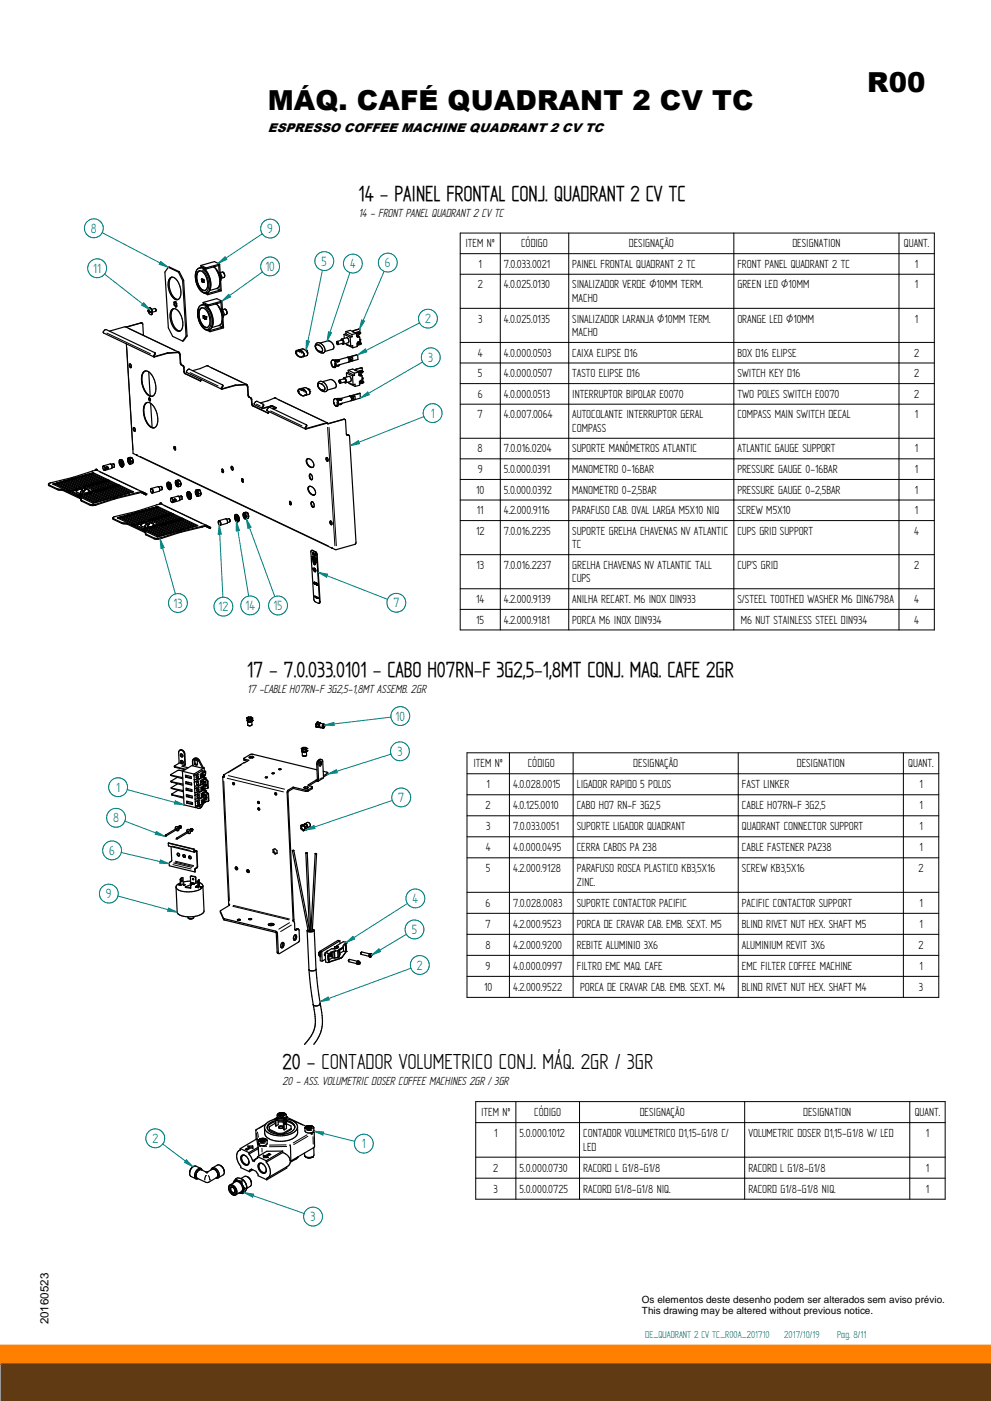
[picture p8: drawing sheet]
<svg xmlns="http://www.w3.org/2000/svg" width="420mm" height="594mm" viewBox="0 0 420 594" stroke-linecap="round" stroke-linejoin="round" font-family="sans-serif">
<defs><g id="words">
<g font-size="11.7">
<text x="367.7" y="39.2">R00</text>
<text x="113.6" y="46.6">MÁQ. CAFÉ QUADRANT 2 CV TC</text>
</g>
<g font-size="10.3">
<text x="152" y="85.2">14 - PAINEL FRONTAL CONJ. QUADRANT 2 CV TC</text>
<text x="104.8" y="286.9">17 - 7.0.033.0101 - CABO H07RN-F 3G2,5-1,8MT CONJ. MAQ. CAFE 2GR</text>
<text x="119.8" y="453.4">20 - CONTADOR VOLUMETRICO CONJ. MÁQ. 2GR / 3GR</text>
</g>
<g font-size="6.4" fill="#008080">
<text x="38.5" y="98.8">8</text>
<text x="113.3" y="98.9">9</text>
<text x="136.4" y="112.7">5</text>
<text x="148.4" y="113.8">4</text>
<text x="163.2" y="113.3">6</text>
<text x="39.6" y="115.7">11</text>
<text x="112.5" y="115">10</text>
<text x="180.2" y="137.1">2</text>
<text x="181.6" y="153.5">3</text>
<text x="182.6" y="177.2">1</text>
<text x="73.6" y="257.7">13</text>
<text x="166.8" y="257.6">7</text>
<text x="92.7" y="259.2">12</text>
<text x="104.1" y="258.7">14</text>
<text x="115.9" y="258.7">15</text>
<text x="167.7" y="305.6">10</text>
<text x="168.5" y="320.6">3</text>
<text x="49.3" y="335.8">1</text>
<text x="168.8" y="340.1">7</text>
<text x="47.9" y="348.8">8</text>
<text x="46.3" y="362.6">6</text>
<text x="44.9" y="380.9">9</text>
<text x="174.9" y="383">4</text>
<text x="174.6" y="396.1">5</text>
<text x="176.8" y="411.2">2</text>
<text x="64.6" y="484.7">2</text>
<text x="153.4" y="487">1</text>
<text x="131.7" y="517.9">3</text>
</g>
<g font-size="5.6">
<text x="152" y="92">14 - FRONT PANEL QUADRANT 2 CV TC</text>
<text x="197.4" y="104.9">ITEM Nº</text>
<text x="220.9" y="104.9">CÓDIGO</text>
<text x="266.6" y="104.9">DESIGNAÇÃO</text>
<text x="336" y="104.9">DESIGNATION</text>
<text x="383.2" y="104.9">QUANT.</text>
<text x="202.9" y="113.6">1</text>
<text x="213.6" y="113.6">7.0.033.0021</text>
<text x="242.6" y="113.6">PAINEL FRONTAL QUADRANT 2 TC</text>
<text x="312.6" y="113.6">FRONT PANEL QUADRANT 2 TC</text>
<text x="387.9" y="113.6">1</text>
<text x="202.5" y="122.3">2</text>
<text x="213.6" y="122.3">4.0.025.0130</text>
<text x="242.6" y="122.3">SINALIZADOR VERDE Ø10MM TERM.</text>
<text x="312.6" y="122.3">GREEN LED Ø10MM</text>
<text x="387.9" y="122.3">1</text>
<text x="242.6" y="128.1">MACHO</text>
<text x="202.7" y="136.8">3</text>
<text x="213.6" y="136.8">4.0.025.0135</text>
<text x="242.6" y="136.8">SINALIZADOR LARANJA Ø10MM TERM.</text>
<text x="312.6" y="136.8">ORANGE LED Ø10MM</text>
<text x="387.9" y="136.8">1</text>
<text x="242.6" y="142.5">MACHO</text>
<text x="202.6" y="151.2">4</text>
<text x="213.6" y="151.2">4.0.000.0503</text>
<text x="242.6" y="151.2">CAIXA ELIPSE D16</text>
<text x="312.6" y="151.2">BOX D16 ELIPSE</text>
<text x="387.6" y="151.2">2</text>
<text x="202.6" y="160">5</text>
<text x="213.6" y="160">4.0.000.0507</text>
<text x="242.6" y="160">TASTO ELIPSE D16</text>
<text x="312.6" y="160">SWITCH KEY D16</text>
<text x="387.6" y="160">2</text>
<text x="202.5" y="168.7">6</text>
<text x="213.6" y="168.7">4.0.000.0513</text>
<text x="242.6" y="168.7">INTERRUPTOR BIPOLAR E0070</text>
<text x="312.6" y="168.7">TWO POLES SWITCH E0070</text>
<text x="387.6" y="168.7">2</text>
<text x="202.5" y="177.4">7</text>
<text x="213.6" y="177.4">4.0.007.0064</text>
<text x="242.6" y="177.4">AUTOCOLANTE INTERRUPTOR GERAL</text>
<text x="312.6" y="177.4">COMPASS MAIN SWITCH DECAL</text>
<text x="387.9" y="177.4">1</text>
<text x="242.6" y="183.2">COMPASS</text>
<text x="202.5" y="191.9">8</text>
<text x="213.6" y="191.9">7.0.016.0204</text>
<text x="242.6" y="191.9">SUPORTE MANÓMETROS ATLANTIC</text>
<text x="312.6" y="191.9">ATLANTIC GAUGE SUPPORT</text>
<text x="387.9" y="191.9">1</text>
<text x="202.5" y="200.6">9</text>
<text x="213.6" y="200.6">5.0.000.0391</text>
<text x="242.6" y="200.6">MANOMETRO 0-16BAR</text>
<text x="312.6" y="200.6">PRESSURE GAUGE 0-16BAR</text>
<text x="387.9" y="200.6">1</text>
<text x="201.9" y="209.3">10</text>
<text x="213.6" y="209.3">5.0.000.0392</text>
<text x="242.6" y="209.3">MANOMETRO 0-2,5BAR</text>
<text x="312.6" y="209.3">PRESSURE GAUGE 0-2,5BAR</text>
<text x="387.9" y="209.3">1</text>
<text x="202.2" y="218.1">11</text>
<text x="213.6" y="218.1">4.2.000.9116</text>
<text x="242.6" y="218.1">PARAFUSO CAB. OVAL LARGA M5X10 NIQ</text>
<text x="312.6" y="218.1">SCREW M5X10</text>
<text x="387.9" y="218.1">1</text>
<text x="201.8" y="226.8">12</text>
<text x="213.6" y="226.8">7.0.016.2235</text>
<text x="242.6" y="226.8">SUPORTE GRELHA CHAVENAS NV ATLANTIC</text>
<text x="312.6" y="226.8">CUPS GRID SUPPORT</text>
<text x="387.6" y="226.8">4</text>
<text x="242.6" y="232.5">TC</text>
<text x="202" y="241.2">13</text>
<text x="213.6" y="241.2">7.0.016.2237</text>
<text x="242.6" y="241.2">GRELHA CHAVENAS NV ATLANTIC TALL</text>
<text x="312.6" y="241.2">CUP'S GRID</text>
<text x="387.6" y="241.2">2</text>
<text x="242.6" y="247">CUPS</text>
<text x="201.9" y="255.7">14</text>
<text x="213.6" y="255.7">4.2.000.9139</text>
<text x="242.6" y="255.7">ANILHA RECART. M6 INOX DIN933</text>
<text x="312.6" y="255.7">S/STEEL TOOTHED WASHER M6 DIN6798A</text>
<text x="387.6" y="255.7">4</text>
<text x="201.9" y="264.4">15</text>
<text x="213.6" y="264.4">4.2.000.9181</text>
<text x="242.6" y="264.4">PORCA M6 INOX DIN934</text>
<text x="314.1" y="264.4">M6 NUT STAINLESS STEEL DIN934</text>
<text x="387.6" y="264.4">4</text>
<text x="104.8" y="293.7">17 -CABLE H07RN-F 3G2,5-1,8MT ASSEMB. 2GR</text>
<text x="200.7" y="325.3">ITEM Nº</text>
<text x="223.8" y="325.3">CÓDIGO</text>
<text x="268.5" y="325.3">DESIGNAÇÃO</text>
<text x="337.8" y="325.3">DESIGNATION</text>
<text x="385.1" y="325.3">QUANT.</text>
<text x="206.3" y="334.2">1</text>
<text x="217.6" y="334.2">4.0.028.0015</text>
<text x="244.6" y="334.2">LIGADOR RAPIDO 5 POLOS</text>
<text x="314.6" y="334.2">FAST LINKER</text>
<text x="389.8" y="334.2">1</text>
<text x="205.9" y="343.2">2</text>
<text x="217.6" y="343.2">4.0.125.0010</text>
<text x="244.6" y="343.2">CABO HO7 RN-F 3G2,5</text>
<text x="314.6" y="343.2">CABLE H07RN-F 3G2,5</text>
<text x="389.8" y="343.2">1</text>
<text x="206.1" y="352.1">3</text>
<text x="217.6" y="352.1">7.0.033.0051</text>
<text x="244.6" y="352.1">SUPORTE LIGADOR QUADRANT</text>
<text x="314.6" y="352.1">QUADRANT CONNECTOR SUPPORT</text>
<text x="389.8" y="352.1">1</text>
<text x="206" y="361">4</text>
<text x="217.6" y="361">4.0.000.0495</text>
<text x="244.6" y="361">CERRA CABOS PA 238</text>
<text x="314.6" y="361">CABLE FASTENER PA238</text>
<text x="389.8" y="361">1</text>
<text x="206" y="369.9">5</text>
<text x="217.6" y="369.9">4.2.000.9128</text>
<text x="244.6" y="369.9">PARAFUSO ROSCA PLASTICO KB3,5X16</text>
<text x="314.6" y="369.9">SCREW KB3,5X16</text>
<text x="389.4" y="369.9">2</text>
<text x="244.6" y="375.6">ZINC.</text>
<text x="205.9" y="384.5">6</text>
<text x="217.6" y="384.5">7.0.028.0083</text>
<text x="244.6" y="384.5">SUPORTE CONTACTOR PACIFIC</text>
<text x="314.6" y="384.5">PACIFIC CONTACTOR SUPPORT</text>
<text x="389.8" y="384.5">1</text>
<text x="205.9" y="393.4">7</text>
<text x="217.6" y="393.4">4.2.000.9523</text>
<text x="244.6" y="393.4">PORCA DE CRAVAR CAB. EMB. SEXT. M5</text>
<text x="314.6" y="393.4">BLIND RIVET NUT HEX. SHAFT M5</text>
<text x="389.8" y="393.4">1</text>
<text x="205.9" y="402.3">8</text>
<text x="217.6" y="402.3">4.2.000.9200</text>
<text x="244.6" y="402.3">REBITE ALUMINIO 3X6</text>
<text x="314.6" y="402.3">ALUMINIUM REVIT 3X6</text>
<text x="389.4" y="402.3">2</text>
<text x="205.9" y="411.2">9</text>
<text x="217.6" y="411.2">4.0.000.0997</text>
<text x="244.6" y="411.2">FILTRO EMC MAQ. CAFE</text>
<text x="314.6" y="411.2">EMC FILTER COFFEE MACHINE</text>
<text x="389.8" y="411.2">1</text>
<text x="205.2" y="420.1">10</text>
<text x="217.6" y="420.1">4.2.000.9522</text>
<text x="246" y="420.1">PORCA DE CRAVAR CAB. EMB. SEXT. M4</text>
<text x="314.6" y="420.1">BLIND RIVET NUT HEX. SHAFT M4</text>
<text x="389.6" y="420.1">3</text>
<text x="119.8" y="460.1">20 - ASS. VOLUMETRIC DOSER COFFEE MACHINES 2GR / 3GR</text>
<text x="204" y="473.3">ITEM Nº</text>
<text x="226.5" y="473.3">CÓDIGO</text>
<text x="271.2" y="473.3">DESIGNAÇÃO</text>
<text x="340.6" y="473.3">DESIGNATION</text>
<text x="387.8" y="473.3">QUANT.</text>
<text x="209.5" y="482.2">1</text>
<text x="220.3" y="482.2">5.0.000.1012</text>
<text x="247.3" y="482.2">CONTADOR VOLUMETRICO D1,15-G1/8 C/</text>
<text x="317.3" y="482.2">VOLUMETRIC DOSER D1,15-G1/8 W/ LED</text>
<text x="392.5" y="482.2">1</text>
<text x="247.3" y="487.9">LED</text>
<text x="209.1" y="496.8">2</text>
<text x="220.3" y="496.8">5.0.000.0730</text>
<text x="247.3" y="496.8">RACORD L G1/8-G1/8</text>
<text x="317.3" y="496.8">RACORD L G1/8-G1/8</text>
<text x="392.5" y="496.8">1</text>
<text x="209.3" y="505.7">3</text>
<text x="220.3" y="505.7">5.0.000.0725</text>
<text x="247.3" y="505.7">RACORD G1/8-G1/8 NIQ.</text>
<text x="317.3" y="505.7">RACORD G1/8-G1/8 NIQ.</text>
<text x="392.5" y="505.7">1</text>
</g>
<text font-size="5.4" x="113.6" y="55.9">ESPRESSO COFFEE MACHINE QUADRANT 2 CV TC</text>
<text font-size="4.9" x="20.6" y="561.6" transform="rotate(-90 20.6 561.6)">20160523</text>
<g font-size="4.8" fill="#008080">
<text x="273.6" y="567.2">DE_QUADRANT 2 CV TC_R00A_201710</text>
<text x="332.5" y="567.2">2017/10/19</text>
<text x="354.9" y="567.2">Pag. 8/11</text>
</g>
<g font-size="4.2">
<text x="272.2" y="552.7">Os elementos deste desenho podem ser alterados sem aviso prévio.</text>
<text x="272.2" y="557.4">This drawing may be altered without previous notice.</text>
</g>
</g></defs>
<path d="M.4 578.4h419.7v15.7h-419.7z" fill-rule="evenodd" fill="#5f3a12"/>
<path d="M.4 578.4v15.7" fill="none" stroke="#925116" stroke-width=".42"/>
<path d="M.4 570.4h419.7v8h-419.7z" fill-rule="evenodd" fill="#ff8000"/>
<path d="M.4 570.4h419.7" fill="none" stroke="#ff8000" stroke-width=".42"/>
<path d="M.4 570.4v8" fill="none" stroke="#ff8000" stroke-width=".51"/>
<path d="M.4 578.4h419.7" fill="none" stroke="#925116" stroke-width=".42"/>
<g fill="none" stroke="#000" stroke-width=".42">
<path d="M78.3 319.7h-.1M104.6 304.5h.1M104.8 304.9v.4M104.9 304.4h.1M105.1 304.9h.1M105.2 305.2l.1 .4M105.2 304.9h.1M105.4 304.3v.3l.1-.3M106.2 304.9h.1M106.2 305.6l.1-.4v.4M106.3 304.3v.2M106.3 304.8h.1"/>
<path d="M106.6 304.5h.1M106.8 304.8v.4M106.9 304.5h.1M127.8 317.4h.1M128 317.8v.4M128.1 317.4h.1M128.2 317.8h.1M128.4 317.8h.1M128.4 318.1v.4M128.6 317.2v.3M128.6 317.2l.1 .3M129.4 317.8h.1"/>
<path d="M129.4 318.1l.1 .4M129.4 317.2v.2M129.5 317.2v.2M129.5 317.7v.1M129.8 317.4h.1M130 317.7v.5M130.1 317.4h.1M133.9 307.2h.1M134 307h.1M134 308.1h.1M134 308.2h.1M134.3 307.2l.4 .1"/>
<path d="M134.4 307.2l.3 .1M134.4 308.1l.4 .1M134.5 306.3h.1M134.6 308.4h.1M134.8 306.5h.4M134.9 308.3l.4 .1M198 319.2h200v103.7h-200zM216 319.2v103.7M243 319.2v103.7M313 319.2v103.7M383 319.2v103.7M72.6 328.7v.2"/>
<path d="M72.7 331.5v.1M72.9 334.2v.2M73 337v.1M74.2 325.2v.1M76.5 323.8l1.2 .3M76.6 323.6l1.2 .3M84.2 328.5l-1.3 .4M84.2 328.3l-1.1 .3M84.3 330.1l-1.3 .3M84.3 331.3l-1.2 .4M84.4 331.1l-1.2 .3M84.5 332.8l-1.3 .4"/>
<path d="M84.5 333.9l-1.2 .3M84.5 334.1l-1.3 .3M84.5 322.6l-.1 .1M84.6 335.6l-1.3 .3M84.6 336.8l-1.3 .4M84.6 336.6l-1.1 .3M84.7 338.3l-1.3 .4M84.8 339.6l-1.3 .3M84.8 339.4l-1.2 .3M84.9 328.2l.1 .1M84.9 328.2h.1M84.9 328.8l.1 .7v-.7"/>
<path d="M85 331h.1M85 329.9l-.1 .1M85 329.9h.1M85 331.6l.1 .7v-.7M85.1 333.8l.1 .1M85.2 333.8h.1M85.2 332.7l-.1 .1M85.2 332.7h-.1M85.2 334.3v.7M85.2 333.8v.1M85.2 333.9h.1M85.3 336.5v.1"/>
<path d="M85.3 336.5h.1M85.3 335.4l-.1 .1M85.3 337.1l.1 .7M85.3 336.7h.1M85.4 339.3v.1M85.4 339.3h.1M85.4 338.2l-.1 .1M85.4 339.8l.1 .8M85.5 339.4h-.1M85.5 339.8v.8M85.8 327l.5 .1M85.9 329.8l.5 .1"/>
<path d="M86.1 332.5l.4 .1M86.1 327.4l-.8 .5M86.2 335.3l.5 .1M86.2 327.6l-.8 .5M86.2 330.2l-.8 .5M86.3 328.6l.3 .1M86.3 338l.5 .1M86.3 329.1l-.8 .5M86.4 333l-.9 .5M86.4 330.4l-.9 .5M86.4 331.4h.3M86.4 331.9l-.8 .5"/>
<path d="M86.5 333.1l-.9 .5M86.5 334.1l.3 .1M86.5 335.7l-.8 .5M86.6 334.6l-.9 .6M86.6 327.2h.1M86.6 335.9l-.8 .5M86.6 327.2v.1M86.6 336.9l.4 .1M86.6 338.5l-.8 .5M86.7 327.1h-.1M86.7 327.1h.1M86.7 337.4l-.8 .5"/>
<path d="M86.7 338.6l-.8 .6M86.7 328.9v.1M86.8 339.7h.3M86.8 329.9v.2M86.8 329.9h.1M86.8 327.3l.3 .2M86.9 332.8h.1M86.9 331.6l-.1 .1M87 332.7h-.1M87 331.5l-.1 .1M87 330.1h.1M87 335.5h.1"/>
<path d="M87 334.4v.1M87 335.5v.1M87 332.8l.2 .1M87.1 330.1l.1 .2M87.1 335.4h-.1M87.1 334.3h.1M87.1 338.2h.1M87.1 337.1v.1M87.1 328.2l-.2 .5M87.1 327.8v.1M87.1 338.3h.1M87.2 327.9h-.1"/>
<path d="M87.2 327.7h-.1M87.2 338.2h-.1M87.2 338.2h.1M87.2 337v.1M87.2 333.4h.1M87.2 332.9h.1M87.2 335.6l.3 .2M87.3 340l-.1 .1M87.3 330.6h.1M87.3 330.5v.1M87.3 338.3h.1M87.3 338.3l.2 .1"/>
<path d="M87.4 339.8l-.1 .1M87.5 338.9h-.1M87.5 336.1h.1M87.5 336v.1M87.6 330.7l-.1 .1M87.9 336.2l-.1 .1M88.1 331.4h-.1M88.2 333.9h.1M88.3 336.9h.1M88.5 339.4h-.1M94.9 331.2l2.4 50.8M96.4 330l23.8 5.8"/>
<path d="M96.8 328.9l23.8 5.7M102.4 324.2l-5.8 3.5M103.8 322.1v.3M129.4 335.2v.2M130.7 335v.3M130.8 332.8v.2M132.2 334.1v.2M134.4 324.2h.2M134.5 330.7l-.1 .1M135.2 322.3h.2M135.6 322.1h.2M136.6 329.8l-1 .6"/>
<path d="M138.8 328.1v.2M198 328.1h200M198 337h200M72.9 358.8l7.7 1.8M76.1 350.4h.1M76.1 350.4l.3 .5M76.8 350.5v.2M81 351.6h.1M81 351.6l.3 .5M81.7 351.7v.2M84.8 341.2l-1.3 .3M85.4 342.1l-.1 .1"/>
<path d="M85.5 341v.1M85.6 341h-.1M85.6 341l-.1 .1M86.8 340.2l-.8 .5M127.6 350h.1M128.4 349.7h.1M128.6 349.7h.1M129.4 350.5h.1M129.6 350.7h.1M129.6 351.8h.1M198 345.9h200M198 354.8h200"/>
<path d="M73.3 366.6l7.7 1.9M73.6 365.9l7.7 1.9M74.2 365.6l7.7 1.8M74.4 365.2l7.7 1.9M82.4 361.1h.1M82.5 360.6l.4 .1M83.1 361.1h.1M198 363.7h200M198 378.4h200M93.5 386.5v.3M94.8 389.5v.2M95.1 389.7v.3"/>
<path d="M98.7 384.3l23.9 5.8M98.9 383.9l23.8 5.8M122.7 391.3l-4.5 2.7M123.5 392.3l-4.5 2.7M125.2 394.4h.3M125.9 393.9l.2 .1M146.6 399.9h.1M198 387.3h200M198 396.2h200M117.6 403.7l.3 .1M138.9 405.2l.1 1.9M139.2 405.3l.1 1.8"/>
<path d="M139.2 404.4h-.1M139.4 407.9h-.1M140.5 404.6h-.1M140.5 404.6l-.1 .1M142.4 403l-2.4 .8M142.8 401.7h-.1M143.7 402.6h.1M143.7 402.6l.1 .2M144 406.5h.1M144.1 402.4l-.3 .1M144.4 402.3h.1M144.4 402.2l-.1 .1"/>
<path d="M144.4 402.3l.1 .1M144.5 402.3h.1M144.5 402.3l.1 .1M144.7 406.1v.1M144.7 402l-.2 .1M144.8 406.1h.1M144.9 401.9h.1M144.9 401.9l.1 .1M145.2 405.7v.1M146 400.1l-.8 1.2M146.7 400.7l.1 1.8M146.8 403.4h.1"/>
<path d="M151.5 407.8l-.1 .8M151.6 407.7l-.1 .1M152 408.3h.1M152 408.6h.2M152.1 408h.2M152.3 408.3h.1M156.8 404.6l-.3 .8M156.8 405.8h.1M157.2 405.4l.1 .1M157.2 405v.1M157.4 404.9l.1 .1M157.5 405.2v.1"/>
<path d="M198 405.1h200M198 414h200"/>
</g>
<g fill="none" stroke="#000" stroke-width=".51">
<path d="M76.2 318.2l-.5 1 .2 4.4-1.9 1.2-.1 .4 4.5 1.2M76.2 318.2a1.52 1.52 0 0 1 2.2 1.5l.1 4.6-1 .7M76.3 318.1l-.1 .1M76.5 318.1a1.77 1.77 0 0 1 1.7 1.7l.2 4.3-1.2 .8 2.6 .7M76.8 319.7a.74 .74 0 0 0 .6 1.1M104.8 304.6l.1 1.3M104.9 305.9h.1M104.9 305.9l.1 1.5 .4 .3M104.9 304.5l.6-.4 1.1 .3-1.3 .4zM105 305.9v.1M105 306h.1M105 306l.5 .2"/>
<path d="M105.1 304.8l1.1 .1M105.1 304.9h.1M105.1 304.9h1.1M105.1 307.5l.3 .2M105.1 306l.4 .1M105.5 306.1h.1M105.5 306.1l.1 .1M105.6 306.2h.3M105.9 306.2h.1M106.2 304.9h-1.1M106.2 304.9h.1M106.2 305.8l-.3 .4"/>
<path d="M106.3 304.9h-.1M106.3 305.8l.2 .2M106.3 304.8l-.1 .1M106.3 304.9h.1M106.5 306h.1M106.6 306l-1.1 .2M106.6 306h-.1M106.7 305.9h.1M106.7 305.9l-.1 .1M106.7 305.8v.1M106.7 305.8l.1 1.6-1.4 .3M106.7 307.4l-1.3 .3"/>
<path d="M106.8 304.6v.9M106.8 305.5l-.1 .3M106.8 304.6l-.6 .3M106.9 304.5l-.5-.5-1.2 .1-.6 .4 .5 .4M106.9 304.5l-.6 .4M107 304.5l-.2 .1M107 304.5h-.1M127.8 317.4l.4 .4M127.8 317.3l.7-.4h1.1l.5 .4M127.8 317.3v.1M127.9 317.5l.1 .9M128 318.4l.1 .4"/>
<path d="M128.1 318.8l.1 1.6M128.1 317.4l1.3-.3 .4 .3-1.4 .2zM128.1 318.8l.5 .3M128.1 318.8l.1 .1M128.2 317.8h1.2M128.2 317.8h.1M128.3 317.8l1.1 .1M128.4 318.7l-.1 .2M128.4 318.7l.3 .3M128.6 319.1h.3M128.7 319l.3 .1M129.2 319l-.2 .1"/>
<path d="M129.2 319.1h-.3M129.4 318.8l-.1 .1M129.4 317.8h.1M129.5 317.8l-.1 .1M129.8 318.9l-.6 .2M129.8 318.9l-.3-.2-.3 .3M129.8 317.3v.1M129.9 318.7l-.1 .2M129.9 318.7l.1 1.6M130 317.5v.9M130 318.4l-.1 .3M130.1 317.4l-.7 .4"/>
<path d="M130.1 317.4l-.7 .5M130.1 317.3v.1M134 308.1v.1M134 307.2v.9M134 307v1.1M134 307v.1M134 307.1h.1M134 307.1v.1M134 308.2l.6 .2M134.1 307.1l.1 1M134.2 308.1l.4 .3M134.2 308.1h.1"/>
<path d="M134.2 308.1l-.2 .1M134.2 308.1l.5 .2M134.5 306.3l-.5 .7M134.6 306.2v.1M134.6 306.2l-.1 .1M134.6 306.2l.6 .3-.6-.2M134.6 306.3l-.5 .8M134.9 307.4l.3 .4M135 308.3l.6 .2M135.1 307.6h.1M135.2 308.1l-.2 .2M135.2 308v.1"/>
<path d="M135.2 307.8h.1M135.3 307.8v.2M135.3 308h-.1M135.3 308.2l.3 .3M135.3 307.2l-.3 .1M135.4 307.1l-.1 .1M135.4 306.6l.1 .4M135.5 307l-.2 1.2M135.5 307l-.1 .1M135.6 308.5h.1M135.6 308.5l1.3 .3M136 306.7l-.5 .3"/>
<path d="M136 306.7l1.3 .3M136 306.7l-1.4-.3-.5 .8M136.8 308.1v.3M136.8 308.4l.1 .1M136.9 308.3l.1 .1M136.9 308.1v.3M136.9 308.4l.1 .1M136.9 308.5l.4 .1M136.9 307.7l-.1 .4M137 307.7l-.1 .4M137.1 307.5h.5v.6M137.1 307.5l-.1 .2"/>
<path d="M137.1 307.5a.45 .45 0 0 1 .3 .5 .45 .45 0 0 1-.4 .4M137.3 308.7l-.4 .1M137.4 307.1a1.03 1.03 0 0 0-.5 1.7M137.4 307.1l.1 .1M137.4 307.2l-.4 .3M137.5 307.2l.1 .1M137.5 307.3l.1 .8M137.6 308.1l-.6 .4M137.6 307.3v.1M137.6 308.1l-.3 .5M72.3 328.6l.3 .3 4.9 1.3M72.4 328.6l5.1 1.1"/>
<path d="M72.4 328.5v.1M72.5 331.3l.2 .3 4.9 1.4M72.5 331.4l5.1 1.1M72.6 334.1l5.1 1.1M72.7 336.9l5.2 1.1M73.9 325l4.9 1.2M75.2 329.6l-2.7 1.8M75.3 332.4l-2.6 1.5v.4l5 1.4M75.5 335.1l-2.6 1.6-.1 .4 5.1 1.4M76.9 322.5a.74 .74 0 0 0 .7 1.1M77.3 327l.7 14.3 4.9 1.2M77.3 327l4.9 1.2"/>
<path d="M77.5 326.9l-2.1-.2-3 1.8M78.6 328.7l2.5 .6v.8l-2.4-.6zM78.8 331.5l2.4 .6v.8l-2.4-.6zM78.9 334.2l2.4 .6 .1 .8-2.5-.6zM78.9 328.8v.6M78.9 329.4l2.2 .5M78.9 329.4l-.2 .1M79 337l2.5 .6v.8l-2.4-.6zM79 331.5l.1 .6M79.1 332.1l2.1 .6M79.1 332.1l-.3 .2M79.1 339.7l2.5 .6v.8l-2.4-.5z"/>
<path d="M79.2 334.3v.6M79.2 334.9l2.2 .5M79.2 334.9l-.3 .1M79.3 337v.6M79.3 337.6l2.2 .6M79.3 337.6l-.2 .2M79.4 339.8v.6M79.7 329l-.7 .4M79.8 339.9l-.4 .2M79.9 331.7l-.7 .5M80 334.5l-.7 .4M80.1 337.2l-.7 .5"/>
<path d="M81.7 324.4l-4.4 2.6M82.1 321.8a1.63 1.63 0 0 1 2.2 .9l1.6 3.1-4.2-1.1-.1-2.1zM82.1 321.8a1.58 1.58 0 0 1 2.5 .7l1.6 3M82.2 328.2l.2 2.4M82.4 330.6v1.3M82.4 323.9l-.1-1.6 .7-.1 .7 .5v1.6M82.4 323.9l.7 .5 .6-.1M82.4 331.9l.1 1.5M82.5 333.4v1.2M82.5 334.6l.1 1.5M82.6 336.1l.1 1.2M82.6 336.1v.1"/>
<path d="M82.6 336.2h.1M82.7 322.2v1.5M82.7 337.3v1.6M82.7 323.7l-.3 .2M82.7 323.7l1 .5M82.7 338.9l.1 1.2M82.7 338.9h.1M85 329l.6-.3zM85.3 331.7h.2M85.3 331.6v.1M85.4 331.6l.1 .1M85.5 334.3v.4"/>
<path d="M85.5 334.5v.1M85.5 334.3h.1M85.5 334.3v.1M85.5 328.8h.1M85.5 334.3l.1 .3M85.6 334.6v.1M85.6 337.2l.1 .3M85.6 328.1v1.2M85.6 334.2h.1M85.7 337.2l-.1 .3M85.7 337.5h-.1M85.7 328.1v1.1"/>
<path d="M85.7 328.1l-.1 .1M85.7 334.2l.4 .2M85.7 329.2h-.1M85.7 337l-.1 .2M85.7 328.2l.2 .8M85.7 337.1h.1M85.8 328.2v.8M85.8 337h.1M85.8 337l-.1 .1M85.8 329h.1M85.8 337l.1 .1M85.9 337h.1"/>
<path d="M85.9 328.3v.5zM85.9 337v.1M85.9 328.8h.1M86 336.9l-.1 .2M86 336.9h.1M86 331.2v.1M86 331.3h.1M86 331.3l-.6 .3M86 336.8v.1M86 331.2l-.7 .4M86 331.3l-.6 .4M86.1 336.8l-.1 .1"/>
<path d="M86.1 336.8h.1M86.1 333.9l.1 .5M86.1 333.9v.4h-.6M86.1 333.8v.6M86.1 339.8h.1M86.1 339.8h-.1M86.1 334.4h.1M86.1 336.7l-.1 .1M86.1 336.7h.1M86.2 334.4h-.1M86.2 339.8v.2M86.2 339.7h.1"/>
<path d="M86.2 339.7v.4M86.2 336.7v.1M86.2 336.8v.1M86.2 331.3l.8 .2M86.2 325.5l.4 .1M86.2 325.5l-.3 .3M86.2 339.5h-.1M86.2 339.5v.2M86.2 336.7l.1 .1M86.2 336.8h.1M86.2 336.9l.1 .2M86.3 337.1h.1"/>
<path d="M86.3 339.6l-.1 .2M86.3 339.6h.1M86.3 339.6l-.1 .1M86.3 334.1l1.7 .2M86.4 330.5l1.3 .4 .2 .3 .1 3.1M86.4 336.8l1.1 .4 .1 1.5M86.5 333.3l.8 .1M86.5 330.4l1.3 .4 .3 .4 .2 2.6-.4 .5M86.6 325.6v1.4M86.6 325.6l-4.4 2.6M86.6 339.6l1.6 .2M86.6 336l1.1 .3 .5 .4v3.1"/>
<path d="M86.7 333.2l.6 .1M86.7 329a8.1 8.1 0 0 1-4.3 1.7v-.1M86.7 329l.1 .9M86.8 338.8h.8M86.8 335.9l1.1 .3 .5 .4 .1 2.7-.3 .5M86.8 331.7a8.1 8.1 0 0 1-4.3 1.7M86.8 331.7l.1 .9M87 338.7l.5 .1M87 334.5v.9M87 331.5l.3 1.7M87 334.2h.1M87 331.5l-.2 .2"/>
<path d="M87.1 328.5l-.4 .5M87.1 327.7l-.3-.3-.8 .5 .1 1.2 .9-.7M87.1 327.7v.3M87.1 337.2a7.7 7.7 0 0 1-4.3 1.7M87.1 337.2v.9M87.1 328l-.1 .4M87.1 327.6l.1 .1M87.2 327.9l-.3-.8-1.2-.2-3.4 2.1M87.2 337h-.1M87.2 334.3a7.7 7.7 0 0 1-4.5 1.9M87.2 327.9l-.1 .6M87.2 333l-.9 .4 .1 1.2 .6-.4"/>
<path d="M87.2 333l.1 .1M87.2 330.4l-.2-.2-.8 .4v1.3l.7-.4M87.2 330.4v.2M87.3 330.4l-.4-.5-1.1-.2-3.4 2.2M87.3 333.1v.1M87.3 330.4v.2M87.3 337l-.2 .2M87.3 332.9l-1.5-.4-3.3 2.1M87.3 333.2v.2M87.5 336.1l-.3-.4-.8 .4 .1 1.3 .6-.4M87.5 339.8a7.5 7.5 0 0 1-4.5 1.9h-.1M87.5 335.9l-.2-.5-1.2-.2-3.4 2.1"/>
<path d="M87.5 335.9h.1M87.5 338.8h.1M87.5 335.9v.2M87.6 338.4l-1.5-.4-3.3 2.1M87.6 338.8l-.3-.3-.7 .4v1.3l.7-.5M87.6 338.7v.1M94.4 329.5l2.8 54.4M94.5 329.5h.1M94.6 329.4l-.1 .1M94.8 329.4h-.2M94.8 329.4l-.2 .2M94.8 328.6v.7"/>
<path d="M94.9 328.5l-.1 .1M94.9 328.5h.4l-.5 .9M94.9 328.5h.1M95 328.5h.1M99 331.9l.4 .6M103.4 321.7l2.1 .7-10.6 6.1M103.4 321.7l.2 .7 1.2 .3M103.4 321.7l2.6-1.7 1.2-.2 27.2 6.6M106.1 320.7l.1 .6M106.2 321.3l-.3 .1M107.2 320.7v.6M107.2 320.7l.4 .4-.6 .3-1 .1-.5-.4 .6-.4"/>
<path d="M107.2 320.7h-1.1M107.2 321.3h.1M107.2 321.3h-1M109.5 339.8a.44 .44 0 0 0-.2 .7 .44 .44 0 0 0 .7 0M109.5 339.8l.5 .7M109.5 339.9l.5 .6M112.5 329.5h.8a.36 .36 0 0 1-.4 .3 .36 .36 0 0 1-.4-.3zM113.4 329.6v.1M115.3 328h.9M115.3 327.9v.1M116.3 327.9l-.1 .1M116.3 327.9h-1"/>
<path d="M116.9 336.2l.4 .7M118.2 326.2h.9zM119.1 326.1v.1M124.3 333.8l-2.3 1.4-.3 1 2.4 54.2 .7 .8 .3 3.2h.5l.8-.4M124.3 333.8v.5M124.3 334.3l-2.2 1.7 2.4 54.6M128.2 320.4l1.4 .2M128.3 320.4l.7 .3M129.3 333.6v.6M129.3 333.6l-.6 .4 .4 .3M129.3 333.6h1M129.3 334.2h1.1"/>
<path d="M129.3 334.2l-.2 .1M129.6 320.5l-.5 .1M129.9 320.4l-.3 .2M130 320.3l-.4 .2M130.3 333.6l.1 .6M130.3 333.6l.5 .4-.6 .3h-1.1M130.4 334.2h.1M132.4 333.7l-.2 .8-2.2 1.1-5.7-1.3M132.4 333.7l-2.4 1.4-5.7-1.3M134.1 330.7l-3.4 2.1 .1 .3 1.6 .6M134.1 330.7v.6M134.1 331.3l-3.1 1.9"/>
<path d="M134.1 331.3h.7M135.8 323h.1M135.8 323l-.5 .7v1l.6 .2 .5-.8M135.8 323l.5 .1 .1 1M135.8 323l.1 1M135.9 324l-.5 .7M135.9 324l.5 .1M136.3 322.1l.5 .6 .4 6.7M136.3 322.1a1.98 1.98 0 0 0-1.5 2.2l.3 6.4-.3 .6M136.3 322.1a1.73 1.73 0 0 0-2 2l.3 6.5-.5 .1M137 327.1l1.9 .6M137.2 329.4l-.3 .7-2.1 1.2"/>
<path d="M138.9 327.7l-1.8 1.2M138.9 327.7v.7l-1.7 1.1M70.1 354.1l-.3 .5 .5-.1M70.1 354.1l4.7-2.8 .3 .2-4.7 3M70.1 354.1l.2 .4M71.4 357.5l10.9 2.6M71.4 357.5l10.8 2.7M71.4 357.5l.2 1.3 10.8 2.6M72.5 359l.3 5.8-1 1v1.3l10.8 2.6M75 355.3l-.3 .5 .5-.1M75 355.3l4.9-2.8v.4l-4.6 2.8M75 355.3l.2 .4"/>
<path d="M75.4 350.7a.77 .77 0 0 1 .4 1.1 .77 .77 0 0 1-1.2 .2M75.4 350.7a.65 .65 0 0 0-.9 0 .65 .65 0 0 0-.1 .9M76 350.4l-.6 .3M76 350.4h.1M76 350.4l.4 .2M76.4 350.6v.1M76.4 350.7v.4M76.4 351.1l-.5 .4M76.4 350.2l.3 .2M76.5 350.2l.1 .1M76.5 350.2l-.5 .2M76.7 350.4l.1 .1"/>
<path d="M76.7 350.9l-.3 .1M76.7 350.4l.1 .4M76.7 350.9h.1M76.8 350.8v.1M79.4 340.4l2.2 .5M79.4 340.4l-.2 .2M80.3 351.9a.77 .77 0 0 1 .5 1.1 .77 .77 0 0 1-1.3 .1M80.3 351.9a.66 .66 0 0 0-.9 0 .66 .66 0 0 0-.1 .8M80.9 351.6l-.6 .3M80.9 351.6h.1M80.9 351.6l.3 .1M81.2 351.7h.1"/>
<path d="M81.2 352.4l-.4 .2M81.2 351.7l.1 .2M81.3 351.8v.1M81.3 351.3l.4 .3M81.3 351.9l-.1 .5M81.3 351.3l.3 .3M81.3 351.3l-.4 .3M81.6 351.5l.1 .2M81.7 351.6v.4M81.7 352l-.4 .2M81.7 351.9v.1M82.8 340.1l.1 1.6"/>
<path d="M82.9 341.7v.8M82.9 341.7h.1M83.2 342.3l.9 .5 .7-.1M84.2 341.7l.6 .1M84.8 341.3l-.2 .8-.8-.2M84.9 341.2l-2 1.3M85.7 340.1v.1M86.1 340.7l-1.3 2M86.1 340.1h.1M86.2 340l-.5 .1M86.2 340.1h.1M86.2 340.1l-.5 .1"/>
<path d="M86.2 340.1h-.1M86.5 340.5l-.9 1.6-.8 .5M109.7 342.6l.4 .7M128 350.4a.76 .76 0 0 1 1.2 .3 .76 .76 0 0 1-.8 1l-.5-.6zM128.4 349.7l1 .8M128.4 349.7l-.9 .4 .1 1.3 1 .9 1-.5M128.5 349.7h-.1M128.5 349.7h.1M128.6 349.7l.8 .8M129.3 349.4l-.7 .3M129.3 349.4h-.2l1.1-.6a1.1 1.1 0 0 1 1.2 .5 1.1 1.1 0 0 1-.1 1.3l-1 .6M129.3 349.4l.7 .2"/>
<path d="M129.4 350.5l.2 1.3M129.4 350.5l.2 .1M129.6 350.6v1.1M130 349.6l.5 1M130 349.6l.2 .6M130 349.6l-.7-.2-.6 .4M130.2 350.2l-.7 .3M130.2 350.2l.3 .4M130.5 350.6l-.3 .7-.6 .3M130.5 350.6l-.2 .4M75.4 361.8l-.1 .6 .6 .5M76.2 374.9l-.4 .3"/>
<path d="M76.2 374.9l.1 .4M76.2 374.7l-.4 .5M76.2 374.7l.1 .1M76.2 374.7v.2M76.3 375.2l.2-.2-.2 .3M76.3 375.2h.1M76.3 374.8v.4M76.3 374.8l-.5 .4M76.4 372.9l.3 2.5M76.4 372.9h.2M76.5 374.4l-1.3 .7-.6 1.1M76.5 372.5l.2 .1"/>
<path d="M76.5 372.5l-.1 .4M76.6 372.9l.1 2.5M76.7 372.6l-.1 .3M77.1 373.4l-.1 .2M77.4 372.1l.3 2.7-1 .6M77.4 372.1l-.7 .5M77.4 372.1l-.9 .4M77.8 375.1h.2M77.8 362.4a.69 .69 0 0 0 0 .7 .69 .69 0 0 0 .7 .4M77.9 375.1h-.1M77.9 375.2h.1M78 375.2h.1"/>
<path d="M78 375.1v.1M78.1 375.2h.2M78.1 375.2h-.1M78.3 375.2l-.6 .3 .7-.3h-.5M78.3 375.2h.1M78.6 376l2.2 .4v.2M78.6 376v.3l2.2 .3M80.2 363a.68 .68 0 0 1 .7 .3 .68 .68 0 0 1 0 .8M80.2 363a.64 .64 0 0 0-.1 .8 .64 .64 0 0 0 .8 .3M80.3 363a.71 .71 0 0 0 .6 1.1M80.7 371.8l.1 2.5 2.2 .3M80.8 374.6l1.5 .3"/>
<path d="M80.8 374.6l1.6 .3M80.8 373.6l-3.1 .4M80.8 375.2v1.4M80.8 375.2l-2.2 .8M80.8 375.2v.2M80.9 375.3l.6-.4zM81 371.5l1.6 .3M81 371.5l-.3 .3M81.1 371.5l1.6 .2M81.1 371.5h-.1M81.1 371.5l-.4 .3M81.1 374.6l1.1 .2"/>
<path d="M81.1 374.6h.1M81.3 374.9h.1M81.5 374.5h.6zM81.7 372.6l.4 .3M81.7 372.5v.1M81.8 372.5l.2 .5-.4-.3M81.8 372.5l-.2 .2M82.1 374.5l-.1 .1M82.2 360.2l.1 1.1M82.3 361.3l1.1-.2 .3 6.3-1 1-.1 1.3M82.3 360.1l.1 1 .9-.4M82.3 360.1l-.1 .1"/>
<path d="M82.3 360.5l1 .2M82.4 374.9h-.1M82.6 371.8l.3 .3M82.7 371.7l-.1 .1M82.7 371.7l.3 .3M82.9 376.1l.1 .1M82.9 376v.1M82.9 372.1l.1 2.5M83 376.1h.4M83 372v2.6M83 372l-.1 .1M83.1 373.8l.7 .2"/>
<path d="M83.3 375.7l.4 .1M83.3 375.7l.5 .1M83.3 375.7v.1M83.3 360.7l.5 6.6-.2 .6-.9 .7-.1 1.1M83.4 376.1v.1M83.5 376.1l-.5 .1M83.5 376.1l-.2 .1M83.7 375.8l-.8 .2M83.7 375.8h.1M83.8 375.8l-.8 .4M83.8 373.9l.1 2.5h.3M83.8 373.9l.3 .1"/>
<path d="M83.9 373.5h.2M83.9 373.5l-.1 .4M84.1 374l.1 2.4M84.1 373.5v.5M84.3 374.7h.1M84.3 374.1v.6M84.3 374.1l.1 .1M84.4 374.2l-.1 .5M84.4 373.1l.2 2.6-.4 .7M84.4 373.1l-.3 .4M84.4 373.1l-.5 .4M84.5 374.2l1.1 .7 .4 .8"/>
<path d="M85.1 376h.3M85.1 376h.4l-.5 .5M85.1 376h.1M85.4 376v.1M85.4 376l-.4 .5M85.4 376.1l-.4 .4M86 375.6l.5 10.6a4.8 4.8 0 0 1-4.9 2.5l-2 .1a4.6 4.6 0 0 1-4.5-2l-.5-10.6M86 375.7a4.2 4.2 0 0 1-4.2 2.4 7.4 7.4 0 0 1-7.1-1.7l-.1-.2M100.1 367.6l.1 .7 .5 .3M104.8 368.9a.55 .55 0 0 1 .8 0 .55 .55 0 0 1-.1 .8 .55 .55 0 0 1-.8-.1zM105 368.8l.1 .6 .5 .4M115.8 361.4l.8 .7"/>
<path d="M115.8 361.4l-.1-1.1 .9-.4 .8 .8 .1 1.1M116.1 360.1v1.1M116.1 361.2l.9 .7M116.1 361.2l-.3 .2M117 361.9l-.4 .2M117.5 361.7l-.5 .2M117.5 361.8l-.9 .3M124 360.7l6.7 34M124 360.7h.1M124.5 360.6l-.5 .1M124.5 360.6h.1M124.6 360.6l-.6 .1"/>
<path d="M124.6 360.6l6.6 33.7M129.7 361.8l1.5 33h.6M129.7 361.8h.5M130.3 361.7l-.6 .1M130.3 361.7l-.1 .1M130.3 361.7l1.5 32.9M133.6 362l.6 .1M133.6 362l-1.6 32.9 .4-.1 1.8-32.7M133.7 361.9l-.1 .1M133.7 361.9l.5 .2M134.2 362.1h.1M79.7 388.8l.1 .5"/>
<path d="M79.8 389.3l.3 .2M79.9 389.4l.3 .2M80.1 389.5l.5 .1M80.2 389.6l.5 .1M80.6 389.6h.4M81.5 389.6l-.5 .1M81.6 389.5l-.6 .1M82 389.3l-.4 .2M82 389.3l-.5 .3M82.1 388.7l-.1 .6M93.4 386.4l1.3 3 .4 .2 22 5.3 .5 .9 .4 8 .2 .5M93.4 386.3l.1 .6"/>
<path d="M93.5 386.9h.1M93.5 386.9l1.3 3 .3 .2 21.9 5.3 .5 8.3 .2 .5 .6 .2M97.2 383.9h.1M97.2 383.5v.4M97.2 383.9l-3.8 2.5M100.6 390l.7-.2 .6 .2-.6 .3zM105.5 389.7l.1-.1a.57 .57 0 0 1 .6-.2 .57 .57 0 0 1 .4 .4l-.8 .2zM113.8 392l.8-.4a.84 .84 0 0 1 .9-.1 .84 .84 0 0 1 .5 .7l-.7 .3a1.04 1.04 0 0 1-1.5-.5zM116 392.3h-2M119.7 399.6l.1 .2a1.81 1.81 0 0 1-.6 2M119.8 399.6a1.22 1.22 0 0 1 .6 1.3 1.22 1.22 0 0 1-1.1 1M119.8 399.6a1.62 1.62 0 0 0-.5 2.3"/>
<path d="M124.8 396.6a.61 .61 0 0 1 .9 0 .61 .61 0 0 1 .1 .8 .89 .89 0 0 1-.3 1 .89 .89 0 0 1-1 .1l-.1-1.1zM125.1 396.4a1.72 1.72 0 0 1-.5 2.2M126.4 394l.4 .5 .2 4.2-.3 .7-8.5 4.9M126.5 394l-.6-.2-.8 .5M130.2 394.7l.8 16.5M130.6 394.2l-.4 .5M130.7 394.7h.1M131.2 394l-.1 .1M131.2 394.7h-.5M131.8 394h.1M132.4 394l.8 .5M133.2 394.5a2.2 2.2 0 0 1-3 .2"/>
<path d="M133.2 394.5l.8 16.5M144.1 398.9l-.8-.1-7.7 4.6M144.1 398.9l-7.7 4.7M144.1 398.9l.1 1.3M146.6 399.9l-.1-.4-.9-.2-2.8 1.7M146.6 399.8l.2 3.6M134 411l1.7 14.4a1.75 1.75 0 0 1-2.9 .6l-1.8-14.9M134 411.1a2.18 2.18 0 0 1-3 .1M134 411v.1M135.1 403.9h.5l.1 .7-.6-.3zM135.1 404.7l.6 .3v.7zM135.5 404.5l-.4 .2"/>
<path d="M135.6 403.4l.2 4 .8 .2M135.6 403.4l.8 .2M135.6 403.6l-.5 .3M136.4 403.6l.2 4M137.9 403.9l.2 4 .9 .3M137.9 403.9l1.2 .5M137.9 404.5l-.4 .5 .2 .2 .2-.2M138 406.7l-1.4 .9M138.6 403.4v.1M138.6 403.4l.1 .1M138.9 403.3l-.3 .1M139.2 404.4l.2 3.5"/>
<path d="M139.3 407.9l-.3 .3M139.4 404.3v3.6l4.6-1.5 1.2-.7M139.4 405.2l.1-.3v.6M139.5 405.5l-.1 .1M140.2 404l.1 1.7 .3-.2M140.2 404.3l.1 .8M140.4 404v1.1M140.4 405.1v.3M140.4 405.1l-.1 .1M140.4 405.3l-.1 .1M140.4 405.4l-.1 .1M140.4 405.4l.2 .1"/>
<path d="M140.6 403.9v1.6M140.8 403.8l.1 2.3M140.9 406.1l-1.4 .9M140.9 406.1l.8 .1M141.5 403.6l.2 2.7 .2-.1M141.8 401.5h1M141.8 401.5v.8M141.8 401.5l.9 .2M141.8 403.5l.1 2.7M141.8 402.3h-1.1l-2.8 1.6M142.7 401.7h.1M142.8 401v.8"/>
<path d="M142.8 401l.6 .4M143.2 403.1l.1 2.8M143.3 405.9l-1.4 .3M143.4 401.4l.1 .2M143.4 401.4l-1.5 .9M143.4 401.4a1.18 1.18 0 0 1-1.6 .9M143.6 402.9l.2 2.9M143.7 402.9l.2 2.6M143.8 405.8l-.5 .1M143.8 402.9l1.1-.6 1.7-2.4 .2 3.5M143.8 402.9l-4.6 1.5M143.8 402.9l.1 2.4"/>
<path d="M143.9 405.5l-.1 .3M143.9 405.3v.2M144.1 402.8l-.2 2.5M145.5 401.4l.1 1.9M145.6 403.3l-1.5 .9M145.6 403.3l1 .2M146.5 400.1l.1 3.4M146.8 403.4l-2.1 2.8-5.6 2M146.8 403.4l-.2 .1M146.8 403.4v.1M147.8 407.6l3.5 1M148 406.9l3.5 .7"/>
<path d="M148 406.9l-.2 .7M148 406.9l-.3 .3 .1 .5M152 408.1v.3M152 408.1h.2M152 408.4l.1 .1M152 408.9l-.4 .1M152 408.4l-.1 .3 .2-.2M152 408.3h.3M152 408.9h.1M152.1 408.5l.1 .2M152.1 408.5h.2M152.2 408.7l-.2 .2"/>
<path d="M152.3 408.1h.1M152.3 408.3v.2M152.3 408.5l-.1 .2M152.4 408.1v-.2a.71 .71 0 0 0-1.2-.1 .71 .71 0 0 0 .4 1.1M152.4 408.1h-.2M152.4 408.1l-.1 .2M152.4 408.1l-.1 .4M152.9 404.1v.1M152.9 404.2l.1 .4M153.2 403.8l-.3 .3M153.3 403.7l3.4 .8M153.3 403.7l-.3 .6 .2 .4 3.2 .8"/>
<path d="M156.5 405.6l.3 .2 .6-.2M157.1 405.3h.2M157.1 405.2l.3 .1M157.2 405.2l-.1 .2 .2-.1M157.3 405l.1-.3v.3M157.3 405l-.1 .2M157.3 405h.1M157.3 405l.3 .1M157.3 405.5l.1 .1M157.4 404.5a.72 .72 0 0 0-.9 .1 .72 .72 0 0 0 0 1M157.4 404.5h.1M157.4 405.3v.3"/>
<path d="M157.4 404.5l.2 .4M157.6 404.9v.2M157.6 404.9l-.2 .1M157.6 405.1l-.3 .5v-.3M157.6 405.1l-.2 .2M132.8 425.9l.2 1.2a15.5 15.5 0 0 1-.5 11l-3.4 4.8M135.7 425.4a21.8 21.8 0 0 1 .3 12.2l-1.1 2.4-1.9 2.9"/>
<circle cx="77" cy="320.4" r=".59"/>
<circle cx="77.2" cy="323.2" r=".59"/>
<circle cx="83.6" cy="329.4" r=".49"/>
<circle cx="83.7" cy="332.2" r=".5"/>
<circle cx="83.8" cy="335" r=".5"/>
<circle cx="84" cy="337.7" r=".5"/>
<circle cx="99.1" cy="332.3" r=".43"/>
<circle cx="117" cy="336.6" r=".43"/>
<circle cx="84.2" cy="340.6" r=".48"/>
<circle cx="109.8" cy="343" r=".44"/>
<circle cx="75.6" cy="362.5" r=".57"/>
<circle cx="77.1" cy="373.5" r=".24"/>
<circle cx="78.1" cy="363.1" r=".56"/>
<circle cx="100.3" cy="368.1" r=".57"/>
</g>
<g fill="#000">
<circle cx="104.6" cy="304.5" r=".25"/>
<circle cx="104.8" cy="305.5" r=".25"/>
<circle cx="104.9" cy="304.5" r=".25"/>
<circle cx="105.1" cy="306" r=".25"/>
<circle cx="105.2" cy="305.8" r=".25"/>
<circle cx="105.3" cy="305.8" r=".25"/>
<circle cx="105.9" cy="306.2" r=".25"/>
<circle cx="106.2" cy="305.8" r=".25"/>
<circle cx="106.3" cy="305.8" r=".25"/>
<circle cx="106.6" cy="306" r=".25"/>
<circle cx="106.6" cy="304.4" r=".25"/>
<circle cx="106.7" cy="305.9" r=".25"/>
<circle cx="106.8" cy="305.5" r=".25"/>
<circle cx="127.8" cy="317.4" r=".25"/>
<circle cx="128" cy="318.4" r=".25"/>
<circle cx="128.1" cy="317.4" r=".25"/>
<circle cx="128.2" cy="318.9" r=".25"/>
<circle cx="128.3" cy="318.9" r=".25"/>
<circle cx="128.4" cy="318.7" r=".25"/>
<circle cx="129" cy="319.1" r=".25"/>
<circle cx="129.4" cy="318.7" r=".25"/>
<circle cx="129.5" cy="318.7" r=".25"/>
<circle cx="130" cy="318.4" r=".25"/>
<circle cx="130.1" cy="317.4" r=".25"/>
<circle cx="134" cy="308.2" r=".25"/>
<circle cx="134.6" cy="308.4" r=".25"/>
<circle cx="134.6" cy="306.2" r=".25"/>
<circle cx="134.6" cy="306.4" r=".25"/>
<circle cx="134.7" cy="308.3" r=".25"/>
<circle cx="134.9" cy="307.3" r=".25"/>
<circle cx="134.9" cy="307.4" r=".25"/>
<circle cx="135" cy="307.3" r=".25"/>
<circle cx="135" cy="308.3" r=".25"/>
<circle cx="135.2" cy="307.8" r=".25"/>
<circle cx="135.4" cy="306.6" r=".25"/>
<circle cx="135.5" cy="308.5" r=".25"/>
<circle cx="135.6" cy="308.5" r=".25"/>
<circle cx="81.7" cy="324.4" r=".25"/>
<circle cx="85.5" cy="334.3" r=".25"/>
<circle cx="85.5" cy="334.2" r=".25"/>
<circle cx="85.6" cy="334.6" r=".25"/>
<circle cx="85.6" cy="334.2" r=".25"/>
<circle cx="85.6" cy="334.3" r=".25"/>
<circle cx="85.6" cy="337.3" r=".25"/>
<circle cx="85.6" cy="337.5" r=".25"/>
<circle cx="85.6" cy="334.1" r=".25"/>
<circle cx="85.7" cy="334.1" r=".25"/>
<circle cx="85.7" cy="337.1" r=".25"/>
<circle cx="85.7" cy="337" r=".25"/>
<circle cx="85.8" cy="337.1" r=".25"/>
<circle cx="85.8" cy="337" r=".25"/>
<circle cx="85.9" cy="336.9" r=".25"/>
<circle cx="86.1" cy="336.7" r=".25"/>
<circle cx="86.2" cy="336.9" r=".25"/>
<circle cx="86.3" cy="337.1" r=".25"/>
<circle cx="86.8" cy="327.1" r=".25"/>
<circle cx="86.9" cy="331.5" r=".25"/>
<circle cx="86.9" cy="329.9" r=".25"/>
<circle cx="87" cy="332.7" r=".25"/>
<circle cx="87.1" cy="332.7" r=".25"/>
<circle cx="87.2" cy="335.4" r=".25"/>
<circle cx="87.3" cy="338.2" r=".25"/>
<circle cx="94.4" cy="329.5" r=".25"/>
<circle cx="94.4" cy="329.6" r=".25"/>
<circle cx="94.5" cy="329.5" r=".25"/>
<circle cx="94.5" cy="329.6" r=".25"/>
<circle cx="94.8" cy="329.3" r=".25"/>
<circle cx="75" cy="355.3" r=".25"/>
<circle cx="75.8" cy="350.4" r=".25"/>
<circle cx="76.3" cy="351.2" r=".25"/>
<circle cx="80.7" cy="351.6" r=".25"/>
<circle cx="81.2" cy="352.4" r=".25"/>
<circle cx="127.6" cy="350" r=".25"/>
<circle cx="129.3" cy="349.4" r=".25"/>
<circle cx="129.5" cy="352" r=".25"/>
<circle cx="77.9" cy="375.1" r=".25"/>
<circle cx="80.8" cy="374.7" r=".25"/>
<circle cx="81.2" cy="374.6" r=".25"/>
<circle cx="81.5" cy="374.5" r=".25"/>
<circle cx="83" cy="376.1" r=".25"/>
<circle cx="83" cy="376.2" r=".25"/>
<circle cx="83" cy="376" r=".25"/>
<circle cx="83.8" cy="375.8" r=".25"/>
<circle cx="85.1" cy="376" r=".25"/>
<circle cx="146.6" cy="399.9" r=".25"/>
<circle cx="135.6" cy="403.9" r=".25"/>
<circle cx="135.7" cy="403.9" r=".25"/>
<circle cx="135.7" cy="404.6" r=".25"/>
<circle cx="135.7" cy="405" r=".25"/>
<circle cx="135.7" cy="405.7" r=".25"/>
<circle cx="139.2" cy="404.4" r=".25"/>
<circle cx="139.4" cy="407.9" r=".25"/>
<circle cx="140.3" cy="405.2" r=".25"/>
<circle cx="146.8" cy="403.4" r=".25"/>
<circle cx="151.6" cy="408.9" r=".25"/>
<circle cx="152.2" cy="408.7" r=".25"/>
<circle cx="152.3" cy="408.5" r=".25"/>
<circle cx="152.4" cy="408.1" r=".25"/>
<circle cx="157.2" cy="404.4" r=".25"/>
</g>
<path d="M52.9 348.2l16.9 6.4" fill="none" stroke="#008080" stroke-width=".42"/>
<path d="M66.3 352.6l3.5 2-4-.8z" fill="#008080"/>
<g fill="none" stroke="#008080" stroke-width=".42">
<path d="M66.3 352.6l3.5 2-4-.8zM51.4 361.5l20.4 4.7"/>
<circle cx="49.2" cy="346.8" r="4"/>
</g>
<path d="M68 364.7l3.8 1.5-4.1-.2z" fill="#008080"/>
<g fill="none" stroke="#008080" stroke-width=".42">
<path d="M50 380l25.1 6.8M68 364.7l3.8 1.5-4.1-.2z"/>
<circle cx="47.5" cy="360.6" r="4"/>
</g>
<path d="M71.4 385.1l3.7 1.7-4-.4z" fill="#008080"/>
<g fill="none" stroke="#008080" stroke-width=".42">
<path d="M165.8 319.8l-26.8 8.5M71.4 385.1l3.7 1.7-4-.4z"/>
<circle cx="46.1" cy="378.9" r="4"/>
</g>
<path d="M139 328.3l3.6-1.9 .4 1.3z" fill="#008080"/>
<g fill="none" stroke="#008080" stroke-width=".42">
<path d="M139 328.3l3.6-1.9 .4 1.3zM172.3 396.2l-14.7 8.8"/>
<circle cx="169.6" cy="318.6" r="4"/>
</g>
<path d="M157.6 405l3.1-2.7 .7 1.2z" fill="#008080"/>
<g fill="none" stroke="#008080" stroke-width=".42">
<path d="M172.7 383.1l-26.1 16.7M157.6 405l3.1-2.7 .7 1.2z"/>
<circle cx="175.7" cy="394.1" r="4"/>
</g>
<path d="M146.6 399.8l3.1-2.8 .7 1.2z" fill="#008080"/>
<g fill="none" stroke="#008080" stroke-width=".42">
<path d="M166.3 339.4l-36.8 12.6M146.6 399.8l3.1-2.8 .7 1.2z"/>
<circle cx="176.1" cy="381" r="4"/>
</g>
<path d="M129.5 352l3.6-2 .4 1.3z" fill="#008080"/>
<g fill="none" stroke="#008080" stroke-width=".42">
<path d="M54 334.8l24 6.5M129.5 352l3.6-2 .4 1.3z"/>
<circle cx="170.1" cy="338.1" r="4"/>
</g>
<path d="M74.3 339.6l3.7 1.7-4-.4z" fill="#008080"/>
<g fill="none" stroke="#008080" stroke-width=".42">
<path d="M74.3 339.6l3.7 1.7-4-.4zM174.2 410.6l-38.6 14.2"/>
<circle cx="50.1" cy="333.8" r="4"/>
</g>
<path d="M135.6 424.8l3.5-2 .5 1.2z" fill="#008080"/>
<g fill="none" stroke="#008080" stroke-width=".42">
<path d="M135.6 424.8l3.5-2 .5 1.2zM133.2 479.7l17.2 4.3"/>
<circle cx="178" cy="409.2" r="4"/>
</g>
<g fill="none" stroke="#000" stroke-width=".42">
<path d="M111.6 477.4l-1.7 1M116.8 474.9l.1 .1M116.9 474.3l-.4 .2M117.2 474.2h.1M117.3 474.1l.1 .1M117.4 473.9h.1M117.5 473.9h.1M117.5 474h-.1M119.8 471.9a1.48 1.48 0 0 0-1.9 1l.5 .5 1.4 .1M120.3 476.6l.1 .1M120.6 473.7h-2.3M120.6 474h.1"/>
<path d="M120.7 475.8h.1M120.8 474l-.1 .1M120.8 475.7l.1 .1M121.2 474.8h.1M121.4 473.7v.1M121.5 473.7h.1M122.8 474.5l5.5 2.5M131.5 477.4a1.18 1.18 0 0 0-1.3 0 1.18 1.18 0 0 0-.5 1.2l1.9 .4M131.5 477.4h.1M132.3 479.1l-2.2 .1M133.1 479.9l-.2 .4M201.7 476h199"/>
<path d="M201.7 467.1h199v41.4h-199zM218.7 467.1v41.4M245.7 467.1v41.4M315.7 467.1v41.4M385.7 467.1v41.4M87.2 498.5h.1M87.2 498.5l-.4 1.9M87.2 497l.4 .4M88.2 497l-.3 .4M88.4 498.5l.5 1.8M108.7 480.7l.5 2.7M109.2 480.1l.4 2.1"/>
<path d="M109.5 484.9h.1M109.5 484.6l-.1 .1M109.5 484.6h.1M109.5 485h.1M109.5 485v.2M109.5 485.1h.1M109.6 486.4v2M109.6 485.2v.2M109.7 485.8l.8 .3M110.5 486.1h.1M111 485.9v.1M111.1 486.9v1.6"/>
<path d="M111.4 486h.1M111.4 486l.8 .2M111.7 482.7h.1M111.7 482.7a1.19 1.19 0 0 0-1.3 .1 1.19 1.19 0 0 0-.5 1.2l1.9 .4M112.5 484.6h-2.2M112.6 486.1h.1M112.6 485.8v.3M121.3 485.5l-7 .1M121.5 486.2l-7.3 .1M124.6 491.8l-1 .6M125.1 491.7h.1M125.1 491.3v.1"/>
<path d="M125.1 491.6h.1M126 490.8l-.5 .5M130.2 481.2l-5.9 3.5M130.5 481.8l-6 3.6M131.7 480.5l.2 .3M131.9 480.8h.1M132.1 480.9h.1M132.3 490.5l-2.3 .1M132.5 480.6l-.4 .3M132.6 480.2l.1 .1M132.7 482l.1 3.1M132.9 480.3h.1"/>
<path d="M201.7 490.7h199M201.7 499.6h199M88.9 500.3h.1"/>
</g>
<g fill="none" stroke="#000" stroke-width=".51">
<path d="M108.6 479v4.1M109 479h-.4M112.7 476.6l-4.1 2.4M114.2 477.8l.1 1.5M114.2 477.8v.4M114.3 479.3v-.4l3.6 1.7M114.3 479.3l3.5 1.7M116.8 475.6a4.2 4.2 0 0 0-3.5 2.7M116.8 476.2l-2.6 1.6M116.9 474.5a5.1 5.1 0 0 0-4.8 3.7M116.9 474.5l.1 3M117.3 475.1h.1"/>
<path d="M117.3 473.9l-1.4 .9M117.4 474.6v.2M117.5 474.6l-.1 .5M117.5 474.6l-.2 .5M117.6 473.8h-.1M117.6 474l-.7 .5M117.6 474l.2 .1M117.6 474v.1M117.8 474.2l.1 .3M117.8 474.2l-.8 .6v2.7M117.8 472.4l-.2 1.6M117.8 472.4l-.1 .1"/>
<path d="M117.9 474.5l.1 2.4-1 .6M117.9 472.3l-.1 .1M117.9 475.8l2.2 .1M118.1 472.1v.1M118.2 477.7a1.17 1.17 0 0 1 2 .4 1.21 1.21 0 0 1-2.1-.3zM118.3 472.1h-.1M118.4 472l2.3 .1M118.6 471.9l-.7 .4M118.8 472.7v.6M118.8 472.1l.1 .6M118.8 472.1l.6 .3M118.8 472.1l-.6 .4 .6 .2"/>
<path d="M118.9 472.7l.5 .3M118.9 472.7l-.1 .1M119.4 472.4v.6M119.8 471.8h.2M119.9 478.3a.73 .73 0 0 0-.8-.6 .73 .73 0 0 0-.7 .7M119.9 472.1l.1 .6M119.9 472.1l.7 .3-.5 .3M119.9 472.1l-.5 .3M120 472.7l.1 .1M120 472.7l-.6 .3M120.1 471.9h.1M120.1 472.7v.6"/>
<path d="M120.1 472.7l.6 .2-.7 .4-.6-.2-.5 .3-.7-.3 .6-.4M120.1 474.3l-2.2 .1M120.1 474.4l.2 2.5M120.1 474.9l-2.2 .1M120.1 474.4a.56 .56 0 0 1 .7-.3 .56 .56 0 0 1 .3 .7v.9M120.1 475.3l-2.2 .1M120.2 474h.5l.5 .3M120.2 471.9h.1M120.5 474.5l.2 .5M120.5 474.5h.1M120.6 474.5l.1 .1M120.6 474.5l.2 .4"/>
<path d="M120.7 474.6l.1 .2M120.7 472.1h.1M120.8 472.1l.2 .2M120.8 474.9l-.1 .1M120.8 474.8v.1M120.9 476.3l-.2 .3M120.9 476.2l-.1 .5M121 472.3l.3 .5-.1 1.6M121.1 472.4h.1M121.1 475.7l-.6 .7v2.7M121.1 475.7l.2 .1M121.2 474.3l.1 1.5"/>
<path d="M121.2 474.4a4.7 4.7 0 0 1 4.9 3.6 6.7 6.7 0 0 1-7.1 3.6 6.9 6.9 0 0 1-6.8-3l-.1-.4M121.2 475.8a.74 .74 0 0 0-1 .8l.3 2.5M121.3 475.8l.2 2.7-1 .6M121.3 475.1a3.5 3.5 0 0 1 3.7 3.1 6.9 6.9 0 0 1-7.9 2.7 3.7 3.7 0 0 1-3.8-3.1 4.1 4.1 0 0 1 3.5-2.6M121.3 475.5a4.3 4.3 0 0 1 3.7 2.5M121.4 473.6v.1M121.4 476.5l2 .9v1.1M121.4 473.7h.1M121.5 473.8l8.3 3.8 1.1-.3 1.7 .3M123.4 478.5l-3.4 2M123.4 478.5v.5l-3.3 1.9M126.1 477.8l.1 2.3a5.1 5.1 0 0 1-5 3.7 8.8 8.8 0 0 1-8.8-2.5l-.3-3.1"/>
<path d="M129.5 477.9h.1M129.7 477.7l-.4 .4M129.8 477.7h-.1M130.5 478.2v.6M130.5 477.4h.1M130.6 477.6l-.7 .3 1.2 .6M130.6 477.6l-.1 .7M130.6 477.6l.5 .2M131.1 477.8v.7M131.1 477.3h.1M131.3 477.3h.1M131.7 477.5v.7"/>
<path d="M131.7 477.5l.7 .4-.6 .3M131.7 477.5l-.6 .3M131.7 478.2h.1M131.7 478.2l-.6 .3M131.8 477.4h.1M131.8 478.2v.5M131.8 478.2l.6 .2-.7 .4-.5-.3-.5 .4-.7-.4 .5-.3M132 477.4h.1M132.2 477.5l.7 .4M132.6 477.7h.1M132.9 477.9l.2 1.5a2.28 2.28 0 0 1-3.8 .1l.1-1.5M132.9 477.9v.1"/>
<path d="M133.1 479.2l.3 6.8-.3 .6M81.8 494.7a3 3 0 0 0-1.4 3.1M83.1 498.3v.7M83.1 499l.7 .7M83.4 497.1l-.3 1.2M83.5 497.1l-.4 1.2M83.9 496.5l-.5 .6M83.9 496.5l-.4 .6M85 495.9l.5 .2M85 495.9l-1.1 .6M85.2 495.5l.5 .7M85.2 495.5a2.77 2.77 0 0 0-2 4.4l.8-.1"/>
<path d="M85.2 495.5l-2.1-1a2.78 2.78 0 0 0-2.1 4.4l2.1 1M89.5 496.1a1.37 1.37 0 0 1 1.3-1 1.37 1.37 0 0 1 1.3 .9 2.44 2.44 0 0 1 .3 3.5M89.9 495.8l-2.2 1.1-2.7-1M89.9 495.8l-.2 .1M90.4 495.7l.6 .2M90.4 495.7l.7 .2M90.4 495.7l-.5 .1M91 495.9l.4 .2M91.3 496.1l1 1.4M91.4 496.1l.5 .7M92.2 499.1l-.4 .3M92.3 497.5l.1 .4"/>
<path d="M92.3 498.9l-4.4 2.6-4.3-1.9-.5-.6M92.4 497.8l-.1 1.1M92.4 497.9v.3M92.4 498.6l-.1 .3M92.4 499.5l-.9 .1M93.6 494.3l.4 .3M94.2 494.9l.5 .7M94.3 494.9l-1.7-1-2.6 1.4M94.3 494.9l.4 .7M94.7 495.6a2.04 2.04 0 0 1-.1 2.7l-2.2 1.2M94.7 495.6l.4 1.3M100 499.9a2.67 2.67 0 0 1 3.2 .6l-.7 .4"/>
<path d="M100 499.9l-1.1 1.7M100 499.9l.9 .7 1.6 .3M101.9 487v.7a3.5 3.5 0 0 0-.9 5.2l1.1 1.6v.6l3.7 1.7M101.9 487l3.6 1.8M101.9 487.6l-.5 .2M102.1 499.8l1.5-.9a2.08 2.08 0 0 1 2.4 1.1M102.5 490a2.61 2.61 0 0 1 2.6 1.2 2.61 2.61 0 0 1-.1 2.8 2.73 2.73 0 0 1-2.5-4zM104.1 490.1a1.16 1.16 0 0 0-1.5 .1 1.16 1.16 0 0 0-.1 1.6 1.98 1.98 0 0 0 2.8 1.7l.3-.9M105.1 499.1l.9 .9M105.5 488.8l.1 .6M105.6 489.4l1.5 2.8M105.7 486.3l-1.7 1 .8 .4 1.6-1 .8 .3"/>
<path d="M105.7 486.3v.5l-1.3 .7M106.2 496.1l-.5 .1 .1 .6M106.2 496.1l.4-.3a3.6 3.6 0 0 1 2.8 2.8l3.7 1.7M106.7 495.8l-.5 .2M107.1 485.9l-2.1 .1 .7 .3M107.1 485.9l.1 1.1M107.1 485.9v.4M107.1 486.3l-1.4 .1M107.1 486.3l.1 .7M107.2 496l-1.4 .8M108.8 491.3l.4-.3-2.1 1.2M109.2 490.5l3.7 1.7"/>
<path d="M109.2 490.5v.6l-1 .6-.4 .8-.7-.3M109.4 486.5l-.6-3.5-6.9 4M109.4 486.5l-3.9 2.3M109.4 486.5l.1 .6M109.5 487.1l-3.9 2.3M109.5 487.1l.3 3M109.6 483.4l-.1 .4M109.8 493.4a2.71 2.71 0 0 1 2.9 3.6 1.66 1.66 0 0 1-2.8-.8 2.26 2.26 0 0 1-.1-2.8zM110.7 483.6v.6M110.8 483v.6M110.8 483l-.7 .4 .6 .2M110.8 483l.5 .3"/>
<path d="M110.8 483.6l.6 .3M110.8 483.6l-.1 .1M111.3 482.7h-.1M111.3 483.3l.1 .6M111.5 493.5a1.17 1.17 0 0 0-1.6 .2 1.17 1.17 0 0 0 0 1.5 1.98 1.98 0 0 0 2.7 1.7l.3-.6M111.6 482.7h.4M111.7 490.2l.7 .4M111.8 482.7l-1.5 .2-.7 .7M111.9 482.9v.7M111.9 482.9l.7 .4-.6 .3M111.9 482.9l-.6 .4M111.9 483.6l.1 .1"/>
<path d="M111.9 483.6l-.5 .3M112 482.7l.1 .1M112 483.6l.1 .6M112 483.6l.6 .2-.6 .4-.6-.2-.5 .3-.7-.4 .5-.3M112.1 482.8l1 .5 .2 1.5a2.27 2.27 0 0 1-3.8 .1v-1.2M112.4 490.2v.4M112.4 490.2l-.8-.4 .1 1.1 2.1-.1-.7-.3M112.9 492.2v.6M112.9 492.8a5.2 5.2 0 0 1 .9 6.5l-.7 .4v.6M113.1 490.5v.4M113.1 483.4l.1 .1M113.2 483.5v.1"/>
<path d="M114.1 489.2l-1.7 1M114.1 489.2l.7 .3-1.7 1M114.1 489.2v.4M114.1 489.6l-1.7 1M114.1 489.6l.3 .1M117.9 480.6v.4M119.8 488.1l-6.7 .1-3.9 2.3M119.8 488.1l-6.9 4.1M119.8 488.7l-6.9 4.1M119.8 488.7a4.3 4.3 0 0 1 3.2 3.4h.3M119.8 488.1v.6M120 480.5l-2.1 .1"/>
<path d="M120 480.5l.1 .4M120.1 480.9l-1.9 .1M121.6 494.8v.5l-8.5 5M122.9 485.5l.4 6.6M123.1 492.2l-.1 1-.6 1.1-8.9 5.2M123.1 492.1v.1M123.1 492.2l.2 .1M123.3 492.1v.2M126.6 490.4l-3.5 2.5M129.1 488.9l.1 1.2 .5 .6M129.5 490.5h.1M129.6 490.6a3 3 0 0 0 2.8 .1"/>
<path d="M129.9 490.8l.3 .1M130.7 491h.1M132.2 490.8h-.1M133 486.6l.1 3.1-.6 1M133.1 486.6l-9.8 5.7M97.2 503a2.36 2.36 0 0 1 2.4 .7 2.36 2.36 0 0 1 .4 2.5 1.54 1.54 0 0 1-2.6-.8l-.5-1.6zM97.5 502.5l2.3-1.4a2.74 2.74 0 0 1 2.6 1.3 2.74 2.74 0 0 1-.1 2.9l-2.4 1.4M97.5 502.5l-.5 .7-.1 .8M97.5 502.5a2.73 2.73 0 0 1 2.4 4.2M98.3 506.4l.5 .3M98.8 503.6a.89 .89 0 0 0-1.1 .5 .89 .89 0 0 0 .5 1.1 .7 .7 0 0 0 .8 .6 .7 .7 0 0 0 .6-.8M98.8 503.6a.91 .91 0 0 0-1.4 .1 .91 .91 0 0 0 .2 1.3 1.11 1.11 0 0 0 .8 .9 1.11 1.11 0 0 0 1.2-.3v-.6"/>
<path d="M98.8 503.6l.8 1.4M98.8 506.7h1.1M99 501.6a1.54 1.54 0 0 1 1.2-1.2 1.54 1.54 0 0 1 1.6 .8 2.98 2.98 0 0 1 .5 4.7h-.6M101.4 505.8l.3 .1M101.7 505.9l1.2 .2M102.5 500.9l.4 1.7 1 1.4M102.7 500.1l1.2 1.3 .5 1.1M103.4 500.7l1 1.7M103.9 504l-1 2.1M104.4 502.4l.2 1.2M104.4 502.5l.2 1.1M104.6 503.6l-.7 .4"/>
<path d="M104.6 503.6l-.6 1.5-1.1 1M106 500l.4 .8M106.4 500.8l.2 .8M106.4 500.8v1.9l-1.8 1.2"/>
</g>
<g fill="#000">
<circle cx="117.4" cy="473.9" r=".25"/>
<circle cx="117.6" cy="472.9" r=".25"/>
<circle cx="117.6" cy="473.8" r=".25"/>
<circle cx="118.1" cy="472.2" r=".25"/>
<circle cx="121.3" cy="473.6" r=".25"/>
<circle cx="121.4" cy="473.6" r=".25"/>
<circle cx="121.5" cy="473.8" r=".25"/>
<circle cx="129.3" cy="478.4" r=".25"/>
<circle cx="129.8" cy="477.6" r=".25"/>
<circle cx="109.5" cy="483.8" r=".25"/>
<circle cx="132.4" cy="490.7" r=".25"/>
</g>
<path d="M133.2 479.7l4 .3-.3 1.3z" fill="#008080"/>
<g fill="none" stroke="#008080" stroke-width=".42">
<path d="M133.2 479.7l4 .3-.3 1.3zM103.6 505.7l25.3 8.9"/>
<circle cx="154.3" cy="484.9" r="4"/>
</g>
<path d="M103.6 505.7l3.9 .7-.4 1.3z" fill="#008080"/>
<g fill="none" stroke="#008080" stroke-width=".42">
<path d="M69 485.1l12.8 9.6M103.6 505.7l3.9 .7-.4 1.3z"/>
<circle cx="132.7" cy="515.9" r="4"/>
</g>
<path d="M79 491.8l2.8 2.9-3.6-1.8z" fill="#008080"/>
<g fill="none" stroke="#008080" stroke-width=".42">
<path d="M165.7 304.1l-28.1 3.3M79 491.8l2.8 2.9-3.6-1.8z"/>
<circle cx="65.8" cy="482.7" r="4"/>
</g>
<path d="M137.6 307.4l3.9-1.1 .2 1.3z" fill="#008080"/>
<g fill="none" stroke="#008080" stroke-width=".42">
<path d="M44.3 116.2l19.3 15.2M137.6 307.4l3.9-1.1 .2 1.3z"/>
<circle cx="169.7" cy="303.6" r="4"/>
</g>
<g fill="none" stroke="#000" stroke-width=".42">
<path d="M195.1 98.8h201v168.3h-201zM212.1 98.8v168.3M241.1 98.8v168.3M311.1 98.8v168.3M381.1 98.8v168.3M85.8 114.5a8 8 0 0 1 2 9 2.07 2.07 0 0 1-3.3-1.1 8.6 8.6 0 0 1-1.3-7.2M86 114a9 9 0 0 1 2.6 9.2M86.2 113.9a8.9 8.9 0 0 1 2.6 9.2M91.5 114.3a8.2 8.2 0 0 1 1.4 6.9M195.1 107.6h201M195.1 116.3h201M54.4 139.2l19.7 9.4"/>
<path d="M59.8 136.9h.1M74.5 130.1h.1M86.8 130.2a8 8 0 0 1 2 9 2.09 2.09 0 0 1-3.4-1.1 8.7 8.7 0 0 1-1.2-7.2M87 129.7a8.9 8.9 0 0 1 2.6 9.2M87.2 129.6a9 9 0 0 1 2.6 9.2M87.5 124.2h.1M88.5 139.9h.1M92.5 130l.3 .3a8.2 8.2 0 0 1 1 6.6M152.1 139.6h.1M195.1 130.7h201M45.3 141.2l18.5 8.8M53.7 147.4l2.7 43.3"/>
<path d="M65.3 151.1l.1 .1M65.5 150.3l.1 .1M70.8 149.7v.1M71.2 149.7v.1M75.6 149.6l.3 .1M76.3 150.5h.1M76.3 150.1l-.1 .1M76.6 153.8l-.1 .1M77 154.7l-.1 .1M77.6 155h-.1M78 155.9h-.1M78 157.5h.1"/>
<path d="M78.5 158.4v.1M80.6 158l11.9 5.7M89.1 155.8l13.7 6.5M126.8 151.1h.1M126.8 148.7l1.3 1.2M127.2 149.4l-.2-.2a.91 .91 0 0 0-1.5-.1 .91 .91 0 0 0 .5 1.4l.8 .6M128.3 150.9l-.2 .4M129.7 148.5h-.1M130.1 148.7l-.2 .1M130.2 148.9h-.2M130.4 149.7h.1M140.5 154.4h.1"/>
<path d="M141.8 153.2l.5 1.8M141.8 154.1a.82 .82 0 0 1 .2 1 .82 .82 0 0 1-.9 .4l-.6-1.1M143 153.3v.1M143.2 155.1v.1M143.6 153.2v.1M143.7 154.9v.1M149.7 140.6h.1M150 140.2h.1M150.7 157h.1M151 156.5v.1M151.2 142.6l.1 .1M151.3 142.4l.2 .1"/>
<path d="M151.8 142.7l.3 .1M152.2 159l.1 .1M152.3 158.8l.2 .1M152.6 143.9h.1M152.8 159l.3 .2M153.2 155.9v.1M195.1 145.2h201M195.1 153.9h201M85 161.5h-.1M94 164.8h.1M94.2 164l.1 .1M99.5 163.4h.1"/>
<path d="M99.9 163.3v.1M104.4 163.2l.2 .1M105 164.2h.1M105 163.8h-.1M105.3 167.5h-.1M105.7 168.4h-.1M106.3 168.7h-.1M106.7 169.5l-.1 .1M106.7 171.2h.1M107.3 172.1h-.1M108.7 171.4l1.7 .8M111.3 173h.1"/>
<path d="M111.5 172.2l.1 .1M113.7 175.1l-.1 .1M114.7 172.2v.1M114.7 174.2l13.3 6.4M115.7 172.3h.1M116.9 172.8v.1M117.9 169.4l19.2 9.2M127.8 165.1l1.3 1.2M128.2 165.7l-.2-.1a.92 .92 0 0 0-1.5-.1 .92 .92 0 0 0 .5 1.4l.8 .6M129.3 167.3l-.2 .4M130.7 164.9h-.1M131.1 165.1l-.2 .1"/>
<path d="M131.2 165.3h-.2M131.4 166.1h.1M138.6 179.5l.1 .1M141.5 170.8h.1M142.8 169.6l.5 1.8M142.9 170.5a.82 .82 0 0 1 .1 1 .82 .82 0 0 1-.9 .4l-.6-1.1M144 169.7l.1 .1M144.2 171.5v.1M144.7 169.5v.2M144.8 171.3v.1M145.7 177.8h.1M153.6 160.3h.1"/>
<path d="M195.1 162.7h201M195.1 171.4h201M40.6 199.2l-.1 .2M59.3 193.5l79.9 38M129.6 181.7h.1M129.8 180.9l.1 .1M138.9 181.2l3.1 50.2M139.5 181.2l3.1 50.2M147.4 184.4l.1 .1M195.1 185.8h201M195.1 194.6h201M20.8 205.7v.2"/>
<path d="M22.6 205.2v.2M23.2 205.1v.2M23.5 205.1l.1 .2M24 204.8v.2M24.3 207.3v.2M24.7 204.7v.2M25 204.7v.2M25.4 207.6v.1M25.5 204.4v.1M25.7 207.6v.1M26.1 204.3v.1M26.5 204.3v.2"/>
<path d="M26.8 207.8v.1M26.9 204l.1 .1M27.6 203.9v.1M27.9 203.9v.1M28.4 203.6v.1M29 203.5l.1 .1M29.1 208.3v.1M29.4 203.5v.1M29.4 207.8v.1M29.7 208.2v.1M29.9 203.1v.2M30 208.2l.1 .2"/>
<path d="M30.5 203.1v.1M30.9 203.1v.1M31.3 202.7v.2M31.8 207.9v.1M32 202.6v.2M32.3 202.7v.1M32.7 207.2l.1 .1M32.8 202.3v.2M33.4 202.2v.2M33.5 210.4v.2M33.8 202.3v.1M33.9 209.9v.1"/>
<path d="M34 209.5v.2M34.1 210.3v.2M34.2 207.2v.1M34.2 211.3v.1M34.2 206.8v.1M34.3 201.9v.2M34.4 209.1v.1M34.4 207.2l.1 .1M34.5 210.3v.2M34.6 212.3v.1M34.6 209.4v.2M34.9 201.8v.2"/>
<path d="M35 209.5v.1M35.2 201.8v.2M35.7 201.5v.2M36 209.4v.1M36.2 206.6v.1M36.3 207.2v.1M36.4 206.2v.2M36.4 201.4v.2M36.6 209.3l.1 .1M36.7 201.4v.2M36.7 205.8v.1M37 209.3v.2"/>
<path d="M37 206.1v.2M37.2 201.1v.2M37.4 206.2v.1M37.5 209v.1M37.8 205.8v.2M37.8 201v.1M38.1 213.9v.2M38.1 208.9v.1M38.2 201v.2M38.2 205.4h.1M38.4 208.3v.2M38.5 208.9v.2"/>
<path d="M38.5 205.7v.2M38.7 200.7v.1M38.8 205.8v.1M39 208.2v.2M39.3 205.4v.2M39.3 200.6v.1M39.4 208.2v.2M39.6 200.6v.2M39.6 204.9l.1 .1M39.9 205.3v.2M40.3 205.3v.2M40.3 213l.1 .1"/>
<path d="M40.5 214v.1M40.6 213.9v.2M40.7 205l.1 .2M40.8 208.3v.2M41.1 204.5v.1M41.2 207.9v.1M41.4 204.9v.2M41.4 208.3v.1M41.7 204.9v.2M41.8 208.3v.1M41.8 212.6v.1M42.1 200l16.3 7.7"/>
<path d="M42.2 204.6v.1M42.3 207.9v.2M42.6 204.1v.1M42.6 207.5v.1M42.8 204.5l.1 .2M42.9 207.8v.2M43.2 204.5v.2M43.2 207.9l.1 .1M43.3 212.2v.1M43.7 204.2v.1M43.7 207.5l.1 .2M44 203.7v.1"/>
<path d="M44.1 207.1v.1M44.3 204.1v.1M44.4 207.4v.2M44.7 204.1v.2M44.7 207.5v.1M44.7 211.8v.1M45.1 203.8v.1M45.2 207.1v.2M45.5 203.3v.1M45.6 206.6v.1M45.8 203.7v.1M45.8 207v.2"/>
<path d="M46.1 203.7v.2M46.2 207.1v.1M46.2 211.4v.1M46.7 206.7v.2M47 206.2v.1M47.3 206.6v.2M47.6 206.6v.2M47.7 211v.1M48.1 206.3v.2M48.5 205.8v.1M48.5 211.4v.1M48.7 206.2l.1 .2"/>
<path d="M49.1 206.2v.2M49.1 210.6v.1M49.5 211.1v.1M49.6 205.9v.1M49.9 219.5v.2M49.9 205.4l.1 .1M50.2 205.8v.2M50.5 219.4v.2M50.6 205.8v.2M50.6 210.1v.1M50.9 219.4v.2M51.4 219.1v.2"/>
<path d="M52 219v.2M52 209.7v.1M52.3 219v.2M52.8 218.7v.1M53.4 218.6v.2M53.5 209.3v.1M53.8 218.6v.2M54.3 218.3v.1M54.9 218.2v.1M55 208.9v.1M55.2 218.2l.1 .2M55.7 217.9l.1 .1"/>
<path d="M56.4 217.8v.1M56.4 208.5v.1M56.7 217.8v.2M57.2 217.4v.2M57.8 217.4v.1M58.2 217.4v.2M58.3 209v.1M58.4 208.9v.2M58.7 217v.2M59.3 217v.1M59.6 217v.1M60 208.8h.1"/>
<path d="M60.1 216.6v.2M60.5 208.7l-.1 .2M60.7 216.5l.1 .2M60.8 208.9l-.1 .2M61.1 216.6v.1M61.2 209.1l-.1 .1M61.4 209.2l-.1 .2M61.6 216.2v.2M62.2 216.1v.2M62.6 216.2v.1M63 215.8l.1 .2M63.7 215.7v.2"/>
<path d="M64 215.8v.1M64.5 215.4v.2M65.1 215.3l.1 .2M65.5 215.3v.2M65.5 219.7v.1M66 215v.1M66.6 214.9v.2M66.6 219.7v.2M67 214.9v.2M67 219.2v.1M67.2 219.6v.2M67.6 219.6v.2"/>
<path d="M67.8 213.6v.1M67.9 213.5v.1M68.1 219.3v.2M68.4 218.8v.1M68.7 219.2v.2M69 219.2l.1 .2M69.4 214.3l16.3 7.7M69.5 218.9l.1 .2M69.9 218.4v.1M70.2 218.8v.2M70.5 218.8v.2M71 218.5v.2"/>
<path d="M71.4 218v.1M71.6 218.4v.1M72 218.4v.2M72.5 218.1v.1M72.8 217.6v.1M73.1 218v.1M73.4 218v.2M77.3 219.7v.1M195.1 203.3h201M195.1 212h201M48.2 220v.2M51.6 221.7v.1"/>
<path d="M52.7 221.9v.1M53 221.9v.1M54.1 222.1v.1M56.4 222.6v.2M56.7 222.1v.1M57 222.5v.2M57.4 222.5v.2M59.2 222.2v.1M60.1 221.5v.1M60.8 224.7v.2M61.2 224.2v.1M61.3 223.8v.2"/>
<path d="M61.4 224.6l.1 .2M61.5 221.5v.1M61.5 225.6v.1M61.5 221.1v.1M61.7 223.4v.1M61.8 221.5v.2M61.8 224.6v.2M62 223.8v.1M62 226.6v.2M62.3 223.8v.1M63.3 223.7l.1 .2M63.5 220.9v.1"/>
<path d="M63.6 221.5v.1M63.7 220.5v.2M64 223.6v.2M64.1 220.1v.1M64.3 223.6v.2M64.3 220.5v.1M64.7 220.5v.1M64.8 223.3v.1M65.2 220.1v.2M65.4 228.2v.2M65.4 223.2v.2M65.7 222.6v.2"/>
<path d="M65.8 220v.2M65.8 223.2v.2M66.1 220.1v.1M66.3 222.5l.1 .2M66.7 222.5v.2M67.7 227.3v.1M67.8 228.3v.1M68 228.2v.2M68.1 222.7v.1M68.5 222.2v.1M68.8 222.6v.1M69.1 222.6v.1"/>
<path d="M69.1 226.9v.1M69.6 222.2v.2M70 221.8v.1M70.2 222.1v.2M70.6 222.2v.1M70.6 226.5v.1M71.1 221.8v.2M71.4 221.4v.1M71.7 221.7v.2M72 221.8l.1 .1M72.1 226.1v.1M72.5 221.4v.2"/>
<path d="M72.9 221h.1M73.2 221.3v.2M73.5 221.4v.1M73.5 225.7v.1M74 221v.2M74.3 220.5v.1M74.6 220.9v.2M75 220.9v.2M75 225.3v.1M75.4 220.6l.1 .2M75.8 220.1v.1M75.8 225.7v.1"/>
<path d="M76.1 220.5v.2M76.4 220.5v.2M76.5 224.9v.1M76.8 225.4l.1 .2M76.9 220.2v.1M77.5 220.1l.1 .2M77.9 220.1v.2M77.9 224.5h.1M79.4 224v.1M80.8 223.6v.1M82.3 223.2v.1M83.8 222.8v.1"/>
<path d="M85.6 223.3v.1M85.7 223.2v.2M87.3 223.1h.1M87.8 223.1v.1M88.1 223.2v.2M88.5 223.4l-.1 .1M88.7 223.5l-.1 .2M132.5 233.4h-.1M133.8 234h-.1M134.4 235.3h-.1M195.1 220.7h201M195.1 235.2h201"/>
<path d="M135.6 255.1h.1M195.1 249.7h201M195.1 258.4h201"/>
</g>
<g fill="none" stroke="#000" stroke-width=".51">
<path d="M71.4 113.3l.4-.1 4.2 2M71.4 113.3l4.2 2.1M71.4 113.3l-1.5 2.1 1.5 23.6 1.8 3.6 4.2 2M72.1 117.9a2.25 2.25 0 0 1 3.3 1.5 7.1 7.1 0 0 1 .5 7.3 2.24 2.24 0 0 1-3.3-1.4 7 7 0 0 1-.5-7.4zM72.9 117.5a5.9 5.9 0 0 0 0 7.4 3.3 3.3 0 0 0 2.6 2.1M75.6 115.4l1.8 3.5M76 115.2l-.4 .2M76 115.2l1.9 3.6M77.4 118.9l1.5 23.7M77.9 118.8l1.4 23.7M77.9 118.8l-.5 .1M84.6 114.9a4.5 4.5 0 0 0-.5 5.8l.9 1.4 1.3 1"/>
<path d="M84.7 113.6a3.3 3.3 0 0 0-1.9 4 8.3 8.3 0 0 0 3.2 6.4M84.8 113.6a5 5 0 0 1 4.3 4.7l.3 2.4-.5 2.5M85.2 112.6v.4l2.2 1.1M85.2 112.6l2.2 1M85.6 119.4l.1 .1M85.6 118.3l.1 1.2M85.6 118.3l-.2 .2 .2 .9M86 119.3h.1M86 119.2v.2M86 119.4v.1M86 119.1v.1M86 119.4l.1 .1"/>
<path d="M86 118.7l.1 .2M86 119.1h.1M86 119.5l.1 .1M86 118.5l.1 .1M86.1 118.6l-.2 .4 .2 .7M86.1 118.6l.1 .1M86.1 118.7h.1M86.1 118.9v.1M86.1 119l.2 .3M86.1 119.1h.1M86.1 119.6h.1M86.1 119.7h.1"/>
<path d="M86.1 119.1l.1 .1M86.1 119.1l.1 .2M86.2 119.2v.2M86.2 118.7l.1 .2-.2-.2M86.2 119.7h.1M86.2 119.6h.1M86.2 118.7l.1 .1M86.2 119.3l.1 .1M86.3 119.4v.1M86.3 119.3v.3M86.3 119.7h-.1M86.3 119.6v.1"/>
<path d="M86.6 113.7l-.4 .1M87.4 113.6v.5M87.4 114.1l5.3-1.5 .3 4.1M90.6 113.2a6.9 6.9 0 0 1 1.9 8.8l-.6 .3M90.6 113.2h.1M93.1 112l.4 5.6M93.1 112l-2.2-1.1-5.7 1.7M93.1 112l-5.7 1.6M93.3 115.5l.2 .1M93.5 115.6l.7-.2a1.5 1.5 0 0 1 .9 2.1M93.5 115.6l.6 1.9M93.5 117.6l.3 5.7-5.7 1.7"/>
<path d="M94.1 117.5l-.6 1.4M94.1 117.5l-.6 .2M94.7 115.6l.5 1.4M95.1 117.5l-1.2 .5M95.2 117.1v.3M59.9 136.9l-6.4 1.8M59.9 136.9h.2M60 136.9l.5 .6 .3 4.7M60 136.9l-6.6 1.8M62.8 132a1.08 1.08 0 0 0 .4 1.2 1.08 1.08 0 0 0 1.3 0l.1-.3M62.8 131.9v.1M62.8 132l1.4 .5"/>
<path d="M62.9 131.8l.1 .1M63 131.9l.5 .2M63.1 132h.1M63.3 130.5l.7 .2M63.3 130.5l-.4 1.3M63.3 130.5l.6 .3M63.5 132.1l.8 .4M63.5 132.1l.3 .1M63.6 132.2h.6v.3M63.6 132.4h.1M63.8 132.2h.1M64 130.7l.2 .3"/>
<path d="M64.1 131l.3 .6M64.2 131l.3 .6M64.4 131.6l.2 .7M64.5 131.6l.1 .7M64.6 132.3l-.1 .6M64.6 132.3v.6M65.8 130.9l.3 .3M65.8 130.9l.2 .3M65.8 130.9l-1.5 .3M66 131.2l.1 .4M66.1 131.6l-.1 .4-1.4 .4M66.1 131.6v.2"/>
<path d="M72.9 131.2a2.27 2.27 0 0 1 3.3 1.5 7 7 0 0 1 .5 7.4 2.25 2.25 0 0 1-3.3-1.5l-.5-1.1a6.4 6.4 0 0 1 0-6.3zM73.7 130.9a6 6 0 0 0 0 7.3 3.4 3.4 0 0 0 2.6 2.1M73.8 128.2l.1 1.2 .5 .7 .5-.2M73.8 128.1l.5-.2 .5 .7 .2 1.2M73.8 128.1v.1M74.1 128.4a.63 .63 0 0 1 .6 .5 .63 .63 0 0 1-.4 .7zM75 129.8l-.1 .1M84.9 131a1.88 1.88 0 0 1 3 1.1l.2 .5a5.6 5.6 0 0 1 0 6.1 2.65 2.65 0 0 1-3.1-2.2 6.3 6.3 0 0 1-.1-5.5zM85.5 130.6a4.6 4.6 0 0 0-.4 5.8l1.2 1.8 .9 .6M85.7 129.3a3.8 3.8 0 0 0-1.8 4.8l1.1 3.4 2 2.2M85.7 129.3l1.5 .2M86 124h.1"/>
<path d="M86.1 124l1.3 .2M86.1 128.2l.1 .5 2.2 1.1M86.1 128.2l2.2 1.1M86.2 134v.1M86.2 123.2a6.2 6.2 0 0 1-2.1-8.1 2.32 2.32 0 0 1 3.1 1.8 5.6 5.6 0 0 1-.1 6.2l-.5 .1M86.2 123.2h.4M86.3 134h-.1M86.3 133.8l-.2 .3M86.3 133.8h.1M86.3 133.9v.1M86.3 133.9l-.1 .1M86.3 134h.1"/>
<path d="M86.3 133.8l.1 .1M86.4 134v.4M86.4 133.9l.2 .4M86.4 134.7h.1M86.4 134.4l-.2 .5 .4 .2-.2-.4M86.5 124.2l1.6 .8M86.6 134.4l-.1 .1M86.6 134.3h.1M86.6 134.3l-.2 .4M86.8 135v.4M86.8 135.1v.2M86.8 135.1v.3"/>
<path d="M86.8 135.4h.1M86.9 123.2h-.3M87 135.1l.4 .3M87 139.7h.1M87 135l.1 .1M87 139.7l1.4 .2M87.1 135.1v.1M87.1 134.3l.3 .2-.4-.3 .1 .5M87.1 135l-.1 .1M87.1 135v.1M87.1 134.3v.3M87.1 135.2l.1 .1"/>
<path d="M87.1 134.6h.1M87.1 134.7h.1M87.1 134.7l.1 .1M87.2 134.6l.1 .1M87.2 135.3h.1M87.2 134.8v.1M87.2 129.5a8.5 8.5 0 0 1 2.6 9.4M87.2 134.7l.2 .2M87.2 134.9l.1 .1M87.3 134.7l.1 .2M87.3 135l-.1 .3M87.3 135.4h.1"/>
<path d="M87.4 134.9v.5M87.4 135.3l-.1 .1M87.4 139.9l1.6 .8M87.5 124.2h-.1M87.5 124.2l.5 .3M87.6 129.4l-.4 .1M87.7 124.2h-.2M88 124.5l.1 .5M88.3 129.3l.1 .5M88.4 129.8l5.3-1.5 .2 4.1M88.4 139.9h.1M88.9 123.2l-1.2 1"/>
<path d="M89.8 138.9l-1.3 1 .5 .3M91.5 128.9a6.9 6.9 0 0 1 1.9 8.8l-.5 .3M91.6 128.8v.1M91.9 122.3l1.5 .7M91.9 122.3l-3.1 .9M92.9 138l1.4 .7M92.9 138l-3.1 .9M93.2 120.6l.2 2.4M93.4 123l-5.4 1.5M94.1 127.7l.3 5.6M94.1 127.7l-2.2-1.1-5.8 1.6M94.1 127.7l-5.8 1.6"/>
<path d="M94.2 136.3l.1 2.4M94.3 131.2l.1 .1M94.3 138.7l-5.3 1.5M94.4 131.3l1-.3 .7 1.1M94.4 133.4l.4 5.6-5.8 1.7M94.4 133.3v.1M94.4 131.3l.7 1.9M94.4 131.3h-.1M95.1 133.2l-.6 1.4M95.1 133.2l-.7 .1M95.6 131.2l.5 .7 .1 .8M96.2 132.9l-.3 .5-1 .2"/>
<path d="M96.2 132.2v.5M96.2 133l-.1 .1M96.2 132.7v.2M152.2 139.6l-2.2 .6-.2 .6M152.3 139.6h.1M152.4 139.6l-2.4 .6-.3 .4M152.4 139.6l.2 1.4M46.4 140.4l6.8-1.8 22.7 10.8M53.6 145.8l2.8 46.4 1.5 .8M55 154.4l-.1 1 .6 .5M55.1 154.5v.9l.5 .5M55.1 154.5a.87 .87 0 0 1 .4 1.4"/>
<path d="M61.2 157.5a6.8 6.8 0 0 0 0 8 3.4 3.4 0 0 0 3.5 2.5M61.3 157.5a7.1 7.1 0 0 0 .1 8.1 3.8 3.8 0 0 0 3.2 2.4M61.3 157.5a2.96 2.96 0 0 1 3.4 2.1 7.6 7.6 0 0 1 .3 8.2l-.3 .2M63.1 157.7l.6 10.2M65.7 149.6l-21-9.8a1.05 1.05 0 0 0-.8 1.4l21.4 10.2M65.7 149.6l-.6 1.3 .2 .5M75.6 149.5l.4 .3M75.6 149.3v.2M75.6 149.3l.6 .4M75.6 149.3a25.4 25.4 0 0 0-10.1 1.9l-.2-.3 .5-.9-.2-.4M75.6 149.5a26.5 26.5 0 0 0-10.1 1.9h-.2M76 149.8l.5 4.3 1.3 1.4 .4 2.7 6.9 3.3"/>
<path d="M76.2 149.7l.4 4.4 1.3 1.3 .6 2.9 6.6 3.2M76.2 149.7l-.2 .1M78.9 142.6l-1.5 2M79.3 142.5l-1.5 2-.4 .1M79.3 142.5l-.4 .1M87.7 155.1l-2.8 1.2-3.2 .9M87.8 155.1h.1M87.8 155.1h-.1M87.9 155.1h.1M87.9 155.1l16.7 7.9M89 140.2v.5M125.9 148.6a1.81 1.81 0 0 0-.1 2 1.81 1.81 0 0 0 1.8 .9l.2-.1"/>
<path d="M126 148.6h-.1M126.6 148.4l1.4 .5M127.9 151.4h-.1M128 148.9l.5 .6M128.5 149.5l.5 1.2-.5 .6M129.5 148.5l.8 1.2M129.5 148.5l-1.2-.5-2.4 .6M129.5 148.5l.7 .2M130.2 148.7l.1 .1M130.3 148.8l.1 .9M130.3 149.7l-.1 1-2.3 .7M130.4 149.7h.1"/>
<path d="M133.8 147.6a3.2 3.2 0 0 0 3.3 2M133.9 146.4a2.18 2.18 0 0 1 2.7 2.5 2.15 2.15 0 0 1-2.7-2.5zM134.7 145.3a3.3 3.3 0 0 1 3 3.8M134.7 145.3a1.53 1.53 0 0 0-.9 2.3M135.7 145.5l3.2-.9a2.48 2.48 0 0 1 2.3 3.4l-3.5 1M137.7 149.1l-.6 .5M141.6 152.7l-.4-.1a1.71 1.71 0 0 0-.7 1.9 1.71 1.71 0 0 0 1.5 1.3 2 2 0 0 0-.1-2.7M141.6 152.7l.3 .4M142.8 145.3l.1 .2M142.9 145.2l-.1 .1M142.9 145.5v.2M142.9 144.8l2.2-.6 .4 .7-.1 .6-2.1 .6"/>
<path d="M142.9 145.7l.1 .1M142.9 144.8l-.2 .6 .6 .7M142.9 144.8l.5 .7-.1 .6M143 145.8h.2M143.2 145.1l-.3 .1M143.2 145.1l.1 .1M143.3 145.2l-.5 .1M143.3 145.2v.2M143.3 145.4l-.4 .1M143.3 145.4l.1 .2M143.3 145.7l-.3 .1M143.3 145.8h-.1"/>
<path d="M143.3 145.7l-.1 .1M143.4 145.6l-.1 .1M143.4 145.6l-.5 .1M143.6 153.2l-1.5 .1M143.6 152.5l-2 .2M144 152.7l-.6 .7-1.3-.1M144 152.7l-1.9 .6M144 152.7l-.4 .6M144 154.6l-1.5 .4h1.2M144 154.6l-.5 .6h-1M144.1 154.6l-.4 .4M144.6 144.3l.2-.5 2.2-.6a1.39 1.39 0 0 1 .6 2.2l-2.1 .5"/>
<path d="M144.9 145.6l.6 .3M145 143.8a1.46 1.46 0 0 1 .5 2.1M145.9 141.8l.1 1.7M145.9 141.8l2.6 1.2M146.4 145.7l2.3 1.1M146.6 140.6l1.9-.5 1.2 .5M146.6 140.6l2.6 1.3M146.6 140.6l.1 .9M146.7 141.5l2.6 1.3M146.7 141.5l-.8 .3M146.9 158.2l.1 1.7M146.9 158.2l2.6 1.2"/>
<path d="M147 145.9v.3l2.6 1.3M147.3 151.5l.1 .1M147.3 151.5l-5.4 1.5M147.4 151.6h.1M147.5 151.6l.3 .4M147.6 157l1.9-.5 1.2 .5M147.6 157l2.6 1.2M147.6 157l.1 .9M147.7 157.9l2.6 1.3M147.7 157.9l-.8 .3M147.8 152l.1 1.5M147.9 153.5l-3.9 1.1"/>
<path d="M148.5 143l.2 3.8M148.7 146.8l.8-.3 .1 1M148.7 152.3l-.2 .4M149.2 141.9l.1 .9M149.3 142.8l-.8 .2M149.3 151.6l.2 .2-.1 1.3M149.3 151.6l-1.5 .5M149.3 151.6l-1.5 .4M149.5 159.4l.2 3.8M149.7 140.6l.1 .2M149.7 140.4l-.3 .1M149.8 140.8l1.3 .5"/>
<path d="M150.2 158.2l.1 1M150.3 159.2l-.8 .2M150.7 157v.1M150.7 157.1h.1M150.7 156.8v.2M150.7 156.8l-.3 .1M150.7 157.1l1.4 .6M150.8 156.7l-.1 .1M150.9 156.7l-.1 .1M151 156.6l-.1 .1M151.1 141.3l.1 1.4h.3M151.1 141.3l-1.9 .6"/>
<path d="M151.2 142.3l.4 .3M151.2 142.6l.3 .1M151.5 142.7l.1 .4 .8-.2M151.6 142.5h.1M151.6 142.5v.1M151.6 142.6h.1M151.6 150.4l-4.3 1.1M151.6 150.4l-4.1 1.2M151.6 150.4l.2 2-3.9 1.1M151.7 142.6h.1M151.8 145.6h-.1M151.8 142.6l.6 .3"/>
<path d="M151.8 140.7l-1.2 .4M151.8 140.7l1 .5M151.8 140.7l1.1 .4M151.9 145.5l.3 .1zM152.1 157.7l.1 1.4 .5 .4 .7-.2M152.1 157.7l-1.9 .5M152.1 145.2l-.4 .1M152.1 145.2l1.1 .4M152.1 145.2l1 .5M152.2 159l.3 .1M152.2 158.7l.4 .2M152.4 142.9l.2 1.7-.8 .3-.4 .6 .1 1.4-1.9 .6"/>
<path d="M152.5 157.5h.4M152.5 157.5h.1M152.5 157.5h.5M152.5 143.9l.4 1.6M152.6 159h.1M152.6 143.9l.1 .1M152.7 141.4l-1.4 1M152.7 159h.1M152.8 159h.1M152.8 141.4l-1.6 .4M152.8 141.2l-1.7 .4M152.8 141.2v.2"/>
<path d="M152.8 159l.6 .3M152.9 157.1l-1.3 .4M152.9 157.1l.9 .5M152.9 157.1l1 .4M152.9 145.9l-1.5 .6M152.9 141.1l-.1 .3M152.9 141.1l-.1 .1M153 157.5h-.1M153.1 145.7l-1.7 .4M153.1 145.8l-1.7 .5M153.1 145.7v.1M153.2 155.9l.2 .1"/>
<path d="M153.2 145.6v.1M153.2 145.6l-.1 .1M153.2 145.7l-.1 .1M153.4 159.3l.2 1.7-.8 .4-.4 .5 .1 1.4-1.9 .6M153.4 156l-2.6 .7M153.4 156l.2 1.4M153.6 157.8l-1.2 1M153.8 157.6l-1.7 .4M153.8 157.6v.1M153.8 157.7l-1.7 .5M153.9 157.5l-.1 .2M153.9 157.5l-.1 .1"/>
<path d="M61.7 171a2.41 2.41 0 0 1 3.5 1.5 8.5 8.5 0 0 1 .9 8.4 2.21 2.21 0 0 1-3.5-1 8.2 8.2 0 0 1-.9-8.9zM62.4 170.7a4.9 4.9 0 0 0-1.1 5.7 5.5 5.5 0 0 0 4.1 5M63.4 168.7l-.1 .8 .4 .4M63.8 169.3v.5M63.8 169.3l-.3-.5a.6 .6 0 0 0-.4 .7 .6 .6 0 0 0 .6 .4M63.8 169.6v.2M63.8 169.8l-.1 .1M63.9 171l.6 10.3M85.2 160.8l-.1 .7M94.4 163.3l-.6 1.4 .2 .3M94.4 163.3l-14.1-6.8a1.12 1.12 0 0 0-1.1 1.5l14.8 7M104.3 163a25.4 25.4 0 0 0-10.1 1.8l-.2-.2 .5-.9-.2-.5"/>
<path d="M104.3 163v.2M104.3 163l.6 .4M104.3 163.2l.4 .2M104.3 163.2a26.7 26.7 0 0 0-10.1 1.8h-.2M104.7 163.4l.5 4.3 1.3 1.4 .4 2.8 6.9 3.3M104.9 163.4l.4 4.3 1.4 1.4 .4 2.7 6.7 3.4M104.9 163.4h-.2M110.4 170.8l6.2-2.1 22.2 10.6M111.7 171.6l-2.7-1.4a1.12 1.12 0 0 0-1.1 1.4l3.4 1.6M111.7 171.6l-.6 1.3 .2 .3 3.8-.9 1.9 .7M111.7 171.6l-.3 1.5 3.7-1 1.9 .7M113.9 174.5l-.1 .7"/>
<path d="M115.8 172.4v1M117 173l-1.2 .4M117 172.8l.1 .1M117.1 172.9l-.1 .1M126.4 166.2a2.56 2.56 0 0 0 2.5 1.6l.6-.2M127.6 164.8l1.4-.4a2.24 2.24 0 0 1 2.3 2.7l-1.8 .5M127.6 164.8l-1.1 .4-.1 .9M127.8 164.8h-.2M127.8 164.8h.3M128.1 164.8l.9 .5M128.1 164.8l.3 .1M128.7 165.1l.3 .2"/>
<path d="M129 165.3a1.48 1.48 0 0 1 .5 2.3M130.7 164.9h.1M130.7 164.9h-.2M130.8 164.9l.5 .3 .1 .9M131.4 166.1h.1M134.9 162.8a2.17 2.17 0 0 1 2.7 2.5 2.17 2.17 0 0 1-2.7-2.5zM135.1 162a2.67 2.67 0 0 1 3.7 2.4 1.44 1.44 0 0 1-.9 1.7 1.44 1.44 0 0 1-1.7-.6l-1.3-1.5a1.6 1.6 0 0 1 .2-2zM136.7 161.9l3.2-.9a2.5 2.5 0 0 1 2.4 3.4l-3.6 1M138.7 179.3l.3 .3M138.7 179.3l-9.1 2.4 .4-1.5M138.8 179.6l-.2-.1-9 2.4-.2-.5 .5-1.2M139 179.6h-.2"/>
<path d="M142.8 172.2h.1M143.1 169.7l.4 1.7M143.1 169.7a.97 .97 0 0 0-1.4-.5 .97 .97 0 0 0-.2 1.4l.5 1.2 .8 .4M143.5 171.4l-.3 .7-.3 .1M143.8 161.7l.1 .2M143.9 161.6l-.1 .1M143.9 161.2l-.1 .9 .5 .4M143.9 161.2l.5 .4-.1 .9M143.9 161.2l2.1-.6 .5 .5-.1 .8-2.1 .6M143.9 161.9v.2M143.9 162.1l.1 .1M144 161.5l-.1 .1"/>
<path d="M144 161.5h.2M144 162.2h.2M144.1 161.4l-.1 .1M144.2 161.5l-.3 .1M144.2 161.5l.1 .1M144.3 161.6l-.5 .1M144.3 161.8l-.4 .1M144.3 161.8l.1 .2M144.3 161.6v.2M144.3 162.1l-.1 .1M144.3 162.1l-.3 .1M144.3 162.2h-.1"/>
<path d="M144.4 162l-.5 .1M144.4 162l-.1 .1M144.6 169l-2 .1M145 169.1l-1.9 .6M145 169.1l-.4 .6h-1.5M145 169.1l-.6 .6h-1.3M145 171l-1.5 .4M145 171l-.5 .4h-1M145.1 171h-.1M145.1 171l-.4 .5-1.2 .1M145.8 160.2l-.2 .5M145.8 160.2a1.39 1.39 0 0 1 .7 2.1"/>
<path d="M145.9 160.2l2.1-.6a1.38 1.38 0 0 1 .6 2.2l-2.1 .5M145.9 162l.6 .3M146 177.8l-7.2 1.8M146.1 177.8l.1 .1M146.2 177.9l-7.2 1.7M146.2 177.9l.3 .5 .3 5.6 .3 .5M147.4 162.1l2.3 1.1M148 162.3v.3l2.6 1.3M148.3 167.9l.2 .1M148.3 167.9l-5.4 1.5M148.5 168l.3 .4M148.8 168.4l.1 1.5"/>
<path d="M148.9 169.9l-3.8 1.1M149.7 163.2l.8-.3 .1 1M149.8 168.7l-.3 .4M149.8 168.7v.4h-.3M150.3 168l.1 1.4-1.5 .4M150.3 168l-1.5 .4M152.7 166.8l.1 2-3.9 1.1M152.7 166.8l-4.4 1.1M152.7 166.8l-4.2 1.2M152.7 162h.5M152.8 162h-.1M152.8 162h.4"/>
<path d="M153.1 161.6l-.4 .1M153.1 161.6l1.1 .4M153.1 161.6l1 .5M153.2 162h.1M153.6 160.3l.3 1.5M153.9 162.3l-1.5 .6M154.1 162.1l-1.7 .4M154.1 162.1v.1M154.1 162.2l-1.7 .5M154.2 162l-.1 .2M154.2 162l-.1 .1M40.5 199.3l-.1 .1"/>
<path d="M40.6 199.1l.4 .2M40.6 199.1l-.1 .2M41 199.3l-1.9 .5a127.4 127.4 0 0 1-17.7 4.9l-.8 .4 .1 .4 3.8 1.8 2.3 .4 7.6 3.6v.3M41 199.3l19.1 9.1M41.1 199.1l-.5-.1-.3 .4M41.1 199.1l.2 .4M41.1 199.1l-.5 .1M43.7 197.7l-.1 .9 .4 .7M43.7 197.7a.89 .89 0 0 1 .8 .7 .89 .89 0 0 1-.3 .9h-.2M43.9 197.5l-.2 .3M43.9 197.5a1.25 1.25 0 0 1 .5 2M44 199.3l.4 .2"/>
<path d="M45.1 198.1h.1M45.3 198a.49 .49 0 0 1 .6 .3 .49 .49 0 0 1-.3 .6 .49 .49 0 0 1-.6-.2l.1-.6M45.3 198l-.2 .1M45.3 198l-.3 .8M47 196.8l-3.1 .7M47 196.8l.2 .2a1.28 1.28 0 0 1 .1 1.6l-2.9 .9M47.5 198.3l1-.3zM48.2 196.7l.3 .4M48.2 196.8l.2 .2M48.2 196.8l-1.1 .1M48.4 196.9l.1 .2M48.4 197l-1 .3"/>
<path d="M48.5 197.1v.9M50.6 195.3v.1M50.8 195.1a1.72 1.72 0 0 1 .9 2.9 2.15 2.15 0 0 1-.9-2.9zM51 194.9a2.07 2.07 0 0 1 .8 3.1M51.2 195.8l.1 .9 .4 .5M51.2 195.8v.5M51.2 197.8l.4 .2M51.3 195.7l-.1 .1M51.3 195.7h.1M51.3 195.7a.87 .87 0 0 0-.4 .9 .87 .87 0 0 0 .7 .7M51.4 195.7a.82 .82 0 0 0-.4 .8 .82 .82 0 0 0 .6 .7M51.4 195.7l.4 1.4"/>
<path d="M51.7 195l.2 .3M51.7 197.2h-.1M51.8 197.1l-.1 .1M51.8 197.1l-.2 .2M51.8 198h-.2M51.9 195.3l-.8-.4-.5 .4M51.9 195.3l.5 .9M52.3 196.2l.1 1.3M52.4 196.2l.1 1M52.4 197.5l-.6 .5M52.4 197.5h.1M54.1 194.8l.1-.2a.97 .97 0 0 1 1.1 .2 .97 .97 0 0 1 .1 1.1l-.2 .7h-.4"/>
<path d="M54.1 194.8l.5 1.6M54.1 194.8h.1M54.4 194.2l-.3 .6M54.4 194.2h.1M54.4 194.2l.1 .1M54.5 194.3h.1M54.6 196.4l.1 .2M54.6 196.4l.2 .2M54.6 194.3h.2M54.7 194.3l.5 .1M54.7 196.6h.1M54.8 196.7h.1"/>
<path d="M54.8 194.9a.56 .56 0 0 0-.2 .7 .56 .56 0 0 0 .5 .4M54.9 196.7h.1M54.9 196.7l.6 .1M55.1 196.2h-.1M55.1 196l.1-.2a.54 .54 0 0 0-.1-.7 .54 .54 0 0 0-.7 0l.2 .9 .4 .2M55.1 196v.2M55.2 194.4l.7-.2 .4 .6M55.2 194.4l.5 1.3M55.7 194.1h.1M55.7 195.7l-.2 1.1M55.8 194.1l-1.4 .1M55.8 194.1l.5 .7"/>
<path d="M56.3 194.8l.1 .7M56.3 194.8l.2 .8M56.4 195.5l-.7 .2M56.4 195.5l.1 .2M56.5 195.7l-.3 .9-.7 .2M56.5 195.6l-.1 .4M56.6 181.3a.86 .86 0 0 1 .7 .7 .86 .86 0 0 1-.3 .8l-.5-.7zM56.8 181.3a1.17 1.17 0 0 0 .4 1.5M57.9 192.8v.2M57.9 193l83 39.5M73.8 189.5l.6 .2 .1 1a.74 .74 0 0 1-.8-.4 .74 .74 0 0 1 .1-.8zM74 189.3v.8l.4 .6"/>
<path d="M94 199.1l.1 .9M94.2 199l.1 1M94.2 199l-.2 .1M94.3 198.9l-.1 .1M94.3 198.9l-.3 .2M94.3 200l.4 .4M94.3 200h-.2M94.3 198.9l.1 .1a.72 .72 0 0 1 .4 .7 .72 .72 0 0 1-.4 .6l-.3-.3M98.1 197.8a.76 .76 0 0 1 .7 .6 .76 .76 0 0 1-.4 .9l-.4-.6zM98.3 197.7a1.15 1.15 0 0 0 .4 1.6M129.9 180.2l-15.5-7.4a1.14 1.14 0 0 0-1.1 1.4l16.2 7.7M130.2 194.6a2.45 2.45 0 0 1 2.5 3.5 2.47 2.47 0 0 1-2.5-3.5z"/>
<path d="M130.5 194.5a2.43 2.43 0 0 0 1.8 3.7M132.6 198.2h-.3M138.4 194a.86 .86 0 0 1 .7 .7 .86 .86 0 0 1-.4 .9l-.4-.8zM138.5 194v.9l.5 .6M147.1 184.4l.8 .1M147.1 184.5h.8M147.9 184.5l.3 .5 2.7 45.2-.5 .7-7.9 2.2-1.8-.9M20.5 205.3l.3 .7 3.5 1.6 2.5 .4 7.6 3.7M22.5 205.3l1-.3 5.9 2.8M22.5 205.3h.1M22.5 205.3l5.9 2.8 1-.2M22.8 205.5l.8-.1 5.5 2.6"/>
<path d="M23.9 204.9l1.1-.3 6.9 3.3-1 .3M23.9 204.9h.1M24 204.9l6.8 3.3M24.3 205.1l.7-.1 6.5 3M25.4 204.4l6.3 3.1 1.1-.3M25.5 204.4l1-.2 6.2 3M25.5 204.4h-.1M25.8 204.7l.7-.1 5.9 2.8M26.8 204l6.4 3.1 1-.3M26.9 204l1-.2 6.3 3M26.9 204h-.1M27.2 204.2l.7-.1 6 2.9"/>
<path d="M28.3 203.6v.1M28.3 203.6l1-.3 7 3.4M28.3 203.7l6.9 3.2 1-.2M29 208.3l1-.2 3.9 1.9-1.1 .2zM29.3 208.6l.8-.1 3.4 1.6M29.3 203.7l-.6 .1M29.3 203.7h.1M29.4 203.7l6.5 3.1M29.4 207.8l.1 .1M29.8 203.2l5.9 2.9M29.8 203.2l1-.2 6 2.8M29.8 203.2h.1"/>
<path d="M30.1 203.4l.8-.1 5.5 2.7M30.8 208.2h.1M31.2 202.8l.1 .1M31.2 202.8l1.1-.2 5.9 2.8-1.1 .3zM31.6 203l.7-.1 5.6 2.6M32.3 208.4l.6 .5 1.2 .4M32.7 202.4l1.1-.3 5.9 2.9-1.1 .2zM32.7 207.2h.1M33.1 202.6l.7-.1 5.5 2.6M33.4 210.5l1.1-.3 5.8 2.8M33.4 210.5h.1M33.4 210.5l5.9 2.8 1.1-.2"/>
<path d="M33.8 210.7l.7-.1 5.5 2.6M33.9 209.9v.1M33.9 209.6l1.1-.2 6.8 3.2M33.9 209.6v.1M33.9 209.7l7 3.2 .9-.2M34.1 208.7v.5M34.1 208.7l.2 .4M34.1 209.2l.1 .1M34.2 202l5.9 2.8 1-.2M34.2 206.8h.1M34.3 209.8l.7-.1 6.5 3.1M34.3 201.9l.9-.2 5.9 2.8"/>
<path d="M34.3 201.9l-.1 .1M34.3 209.1h.1M34.3 211.9l.2 .5 3.6 1.8h2.4M34.3 211.9l4 2h2.2M34.4 209.2l-.3 .1M34.4 211.6l-.1 .3M34.5 202.2l.8-.1 5.5 2.6M34.9 207.4v-.1a1.82 1.82 0 0 0-2.6 1.1M34.9 207.4l.1 .1M35 207.8a1.74 1.74 0 0 0-2.6 .6M35 207.8l-.9 .9M35 207.5v.3"/>
<path d="M35.2 208.7v.1M35.6 201.6h.1M35.6 201.6l1-.3 6 2.8M35.6 201.6l6 2.8 1-.2M35.7 206.1h.1M35.9 209.5l6.3 3 1-.2M35.9 209.4l1.1-.2 6.3 3.1M35.9 209.4v.1M36 201.8l.7-.1 5.6 2.6M36 207.3l.2-.2a1.5 1.5 0 0 1 1.6 1.1M36 207.3v.1M36 207.4l1.1 .2 .7 .6"/>
<path d="M36 207.4l-.8 1.3M36 207.4v.4M36 207.8l-.8 .9M36.3 206.7h-.1M36.3 206.3l3.8 1.9M36.3 209.7l.7-.1 6 2.8M36.3 206.3l1-.2 3.9 1.8M36.3 206.3h.1M36.7 205.8l-.9 .3M36.8 205.8h-.1M37.1 201.2h.1M37.2 201.1l1-.2 5.9 2.9-1.1 .2z"/>
<path d="M37.3 206.4l-.7 .1M37.3 206.4h.1M37.4 209l1-.2 6.4 3-1.1 .3zM37.4 206.4l3.5 1.7M37.4 201.4l.8-.1 5.5 2.6M37.7 205.9l.1 .1M37.7 209.3l.8-.2 5.9 2.9M37.7 205.8l1.1-.1 3.9 1.8-1.1 .3zM37.8 208.2l-.1 .2a1.65 1.65 0 0 1-2.5 .3M38.1 206.1l.7-.1 3.5 1.7M38.3 208.4h.1M38.3 208.3l1.1-.2 6.8 3.3"/>
<path d="M38.3 208.4l6.8 3.3 1.1-.2M38.5 200.8l5.9 2.8 1-.2M38.6 200.7l1-.2 5.9 2.9M38.6 200.7l-.1 .1M38.7 208.6l.7-.1 6.5 3.1M38.9 201l.7-.1 5.6 2.6M39.2 205.5l1.1-.3 3.8 1.9M39.2 205.5h.1M39.2 205.5l3.9 1.8 1-.2M39.6 205.7l.7-.1 3.5 1.6M39.7 205h.1M40.1 208.2h.1"/>
<path d="M40.3 213l.1 .1M40.5 213.8v.1M40.5 214.2h.1M40.7 205l3.8 1.9 1.1-.2M40.7 208.4l5.9 2.9 1.1-.2M40.7 208.4l1.1-.2 5.9 2.8M40.7 208.4h.1M40.7 205l1-.2 3.9 1.8M40.7 205h.1M41 205.3l.7-.1 3.5 1.6M41.1 204.5v.1M41.2 208l-1 .2"/>
<path d="M41.2 207.9v.1M41.7 208.5l-.6 .1M41.7 208.5h.1M41.8 208.5l5.5 2.7M41.8 212.6v.1M42.2 208l6 2.9 .9-.2M42.2 208l1-.2 6 2.8M42.2 208h.1M42.5 204.9l.7-.1 3.5 1.6M42.5 208.2l.8-.1 5.5 2.7M42.6 204.1v.1M43.1 204.4l-1 .3 3.9 1.8 1-.2"/>
<path d="M43.1 204.4h.1M43.2 204.4l3.8 1.8M43.3 212.3h-.1M43.6 204.3h.1M43.6 204.2l1.1-.2 3.8 1.9-1.1 .2zM43.6 207.6l1.1-.3 5.9 2.8M43.6 207.6h.1M43.7 207.6l5.9 2.8 1-.2M43.9 204.4l.7-.1 3.6 1.7M44 207.8l.6-.1 5.7 2.6M44.1 207.1h.1M45 203.9h.1"/>
<path d="M45.1 203.8l.9-.2 3.9 1.8M45.1 203.9l3.9 1.8 1-.3M45.1 207.1l5.9 2.9 1.1-.2M45.2 207.1l.9-.2 5.9 2.8M45.2 207.1h-.1M45.4 204l.7-.1 3.5 1.7M45.5 207.4l.7-.1 5.5 2.6M45.5 203.4h-.1M45.6 206.6v.1M46.2 211.4v.1M46.9 207l.7-.1 5.6 2.6M47 206.2l.1 .1"/>
<path d="M47.5 206.5l-1 .3 6 2.8 1.1-.2M47.5 206.5h.1M47.6 206.5l5.9 2.8M47.7 211v.1M47.9 219.6l.3 .7 3.4 1.6 2.5 .4 7.6 3.7M48 206.4h.1M48 206.3l1.1-.2 5.9 2.8M48 206.4l5.9 2.8 1.1-.2M48.4 206.6l.7-.1 5.6 2.6M49.2 210.6l-.1 .1M49.5 206h.1M49.5 205.9l1.1-.2 5.9 2.8-1 .3"/>
<path d="M49.5 206l5.9 2.8M49.8 219.6l1.1-.3 5.8 2.9-1 .2zM49.8 206.2l.8-.1 5.5 2.6M49.9 205.4h.1M50.1 219.8l.8-.1 5.5 2.6M50.6 210.1v.1M51.2 219.2l1.1-.3 6.9 3.3-1.1 .3zM51.4 219.1h-.1M51.6 219.4l.7-.1 6.5 3.1M52 209.7l.1 .1M52.7 218.7l1.1-.2 6.3 3.1-1.1 .2zM53.1 219l.7-.1 6 2.8"/>
<path d="M53.5 209.3l.1 .1M54.2 218.4h.1M54.2 218.3l1-.2 6.3 3M54.2 218.4l6.3 3 1.1-.3M54.5 218.5h.8l5.9 2.8M55 208.9v.1M55.4 208.8h.1M55.6 218h.1M55.6 217.9l1-.2 7 3.3M55.7 218l6.8 3.2 1.1-.2M56 218.1l.7-.1 6.5 3.1M57.1 217.5h.1"/>
<path d="M57.1 217.5l1.1-.2 5.9 2.8-1.1 .3zM57.5 217.7l.7-.1 5.5 2.7M58.6 217.1l5.9 2.9 1-.2M58.7 217l.9-.1 6 2.8M58.7 217l-.1 .1M58.9 217.3l.7-.1 5.6 2.7M59.7 208.8l1.8 .9M60 208.8l-1.7 .4a126.7 126.7 0 0 0-17.8 5M60 208.8l.7 .3M60.2 208.4l-1.9 .5a123 123 0 0 0-17.8 4.9M60.2 208.4l1 .6M60.2 208.4l-.2 .4"/>
<path d="M60.4 216.9l.7-.1 5.6 2.6M60.7 209.2l1.1 .6M61 216.4l-1 .3 5.9 2.8 1.1-.2M61 216.4l.1 .1M61.1 216.5l5.9 2.8M61.2 209h.1M61.3 209.1l.7 .3-.2 .4M61.3 209l-.2 .4-.4-.3M61.5 216.3l1-.3 5.9 2.8M61.5 216.3h.1M61.5 209.6l.3 .2M61.5 216.3l5.9 2.8 1.1-.2"/>
<path d="M61.7 209.8h.1M61.8 216.5l.7-.1 5.6 2.6M62.9 215.9h.1M62.9 215.8l1-.2 6 2.9-1 .3zM63.3 216.1l.7-.1 5.6 2.6M63.9 207.5a.81 .81 0 0 1 .9 .4 .81 .81 0 0 1-.1 1l-.4 .1M63.9 207.5l.1 1 .4 .5M64.1 207.1l-.2 .4M64.1 207.1a1.25 1.25 0 0 1 .6 2M64.1 207.1l2.9-.7a1.26 1.26 0 0 1 .5 1.9l-2.8 .8M64.4 209l.3 .1M64.4 215.4l1.1-.2 5.9 2.9"/>
<path d="M64.4 215.4v.1M64.4 215.5l5.9 2.8 1-.2M64.8 215.7l.7-.1 5.5 2.6M65.6 219.7l-.1 .1M65.8 215.1l6 2.8 1.1-.2M65.9 215l-.1 .1M66.2 215.3l.8-.1 5.5 2.6M66.5 219.8l3.9 1.9 1-.3M66.6 219.7l1-.2 3.9 1.9M66.6 219.7l-.1 .1M66.8 214.8h.1M66.8 214.8l-.9 .2"/>
<path d="M66.9 214.8l5.9 2.8M67 219.3h.1M67.8 213.4l-.2 .3M67.9 213.4v.1M67.9 213.4l-.1 .3M67.9 213.5l.4 .2M68 219.3l1-.2 3.9 1.9-1.1 .3zM68.3 213.7l-1.9 .4a125.9 125.9 0 0 1-17.7 5l-.8 .3 .1 .4 3.8 1.9 2.3 .3 7.4 3.5 .2 .7M68.3 213.7l19.1 9.1M68.3 219.6l.8-.1 3.5 1.6M68.4 213.4h-.6M68.4 213.4l.2 .4"/>
<path d="M68.4 213.4l-.5 .1M68.4 206.3l.1 .1M68.4 218.8l.1 .1M68.5 206.4l.2 .4M68.5 206.4l-1.2 .1M68.7 206.8v.7M68.7 207.5l-1 .4M68.8 207.4l-.1 .1M69.4 219l1.1-.3 3.9 1.9M69.4 219h.1M69.5 219l3.8 1.8 1.1-.2M70.4 219.1l-.6 .1"/>
<path d="M70.4 219.1h.1M70.5 219.1l3.5 1.6M70.9 218.6h.1M70.9 218.5l1.1-.2 3.8 1.9M70.9 218.6l3.9 1.8 .9-.1M71.1 204.6a1.93 1.93 0 0 1 1 3M71.1 204.6l-.3 .4M71.2 204.6a1.86 1.86 0 0 1 .7 3h-.2M71.2 204.6a1.95 1.95 0 0 0 .3 2.8M71.2 204.5l.7 .2M71.3 218.8l.6-.2 3.6 1.7M71.4 218.1h-.1"/>
<path d="M71.4 205.3l-.1 1 .5 .6M71.4 205.3h.1M71.4 205.4v.7l.5 .7M71.4 205.4v.5M71.5 205.3a.93 .93 0 0 0-.4 .9 .93 .93 0 0 0 .7 .7M71.5 205.3l.1 .1M71.5 207.4v.1M71.5 205.3l-.1 .1M71.5 207.5l.2 .1M71.6 205.4l.4 .6-.1 .8M71.7 207.6h.4M71.9 204.6v.1"/>
<path d="M71.9 206.8l-.1 .1M71.9 204.7l.2 .2M72.1 204.9l.4 .6M72.3 211.6l.1-.2a.95 .95 0 0 1 .8 .6 .95 .95 0 0 1-.2 1M72.3 211.6l.4 1.3M72.3 218.2h.1M72.4 218.1l.9-.2 4 1.8M72.4 218.2l3.9 1.8 1-.2M72.5 205.5l.2 .7M72.6 211.2l-.3 .3M72.6 211.2a1.26 1.26 0 0 1 .6 1.9M72.6 207.1l-.5 .5"/>
<path d="M72.6 207.1v.1M72.6 206.2v.9M72.7 212.9l.3 .2M72.7 212.9l.3 .1M72.7 218.4l.7-.2 3.5 1.7M72.8 217.6l.1 .1M73 213.1h.2M74 211.6l-.3 .8M74.4 204.4l.4 1.7M74.5 204.1l-.1 .3M74.6 203.8l-.1 .3M74.6 203.8l.4 .1"/>
<path d="M74.7 204.4l.4 .2a.61 .61 0 0 1 .4 .6 .61 .61 0 0 1-.6 .5l-.3-.8zM74.8 206l.3 .3M74.8 204l.5 .4a1.26 1.26 0 0 1-.2 1.9M74.8 206.1l.4 .2M75 203.9l.1 .1M75.1 204.5a.56 .56 0 0 0-.3 .7 .56 .56 0 0 0 .6 .4M75.2 206.3l.5 .1M75.4 204l-.9 .1M75.4 204l.5 1.3M75.7 210.5l-3.1 .7M75.7 210.5l.2 .1a1.28 1.28 0 0 1 .1 1.7l-2.8 .8M75.8 203.6l-1.2 .2"/>
<path d="M75.8 203.6h.1M75.9 203.6l.2 .1M75.9 205.3l-.2 1.1M76.1 203.7v.1M76.1 203.8l-.7 .2M76.1 203.8l.4 .6M76.2 212l1-.3zM76.5 204.4l.1 .3M76.6 204.7l.1 .8M76.6 204.7v.4M76.6 205.1l-.7 .2M76.6 205.1l.1 .4"/>
<path d="M76.7 205.5l-.3 .7-.7 .2M76.9 210.4h.1M76.9 210.4l.2 .2M76.9 210.4l-1.1 .1M77.1 210.6l-1 .3M77.1 210.6l.1 1.1M77.3 219.7v.1M79.3 209h.1M79.3 208.9l-.1 .5a2.3 2.3 0 0 0 1.2 2.3M79.6 209.7l.1 .8 .6 .4M79.6 208.6l-.3 .4M79.6 208.6a1.87 1.87 0 0 1 .8 3"/>
<path d="M79.6 208.6l-.3 .3M79.7 209.8v-.2a.64 .64 0 0 1 .8 .1 .64 .64 0 0 1 0 .8v.2M79.7 209.8l.6 1.1M79.7 208.6a1.25 1.25 0 0 1 1.3 1.2M79.7 208.6h-.1M79.7 208.6a2.17 2.17 0 0 1 1 3M79.9 209.9l.5 .9M80 209.3l-.4 .4M80 209.3l.1 .1M80 209.3l-.1 .6M80.2 211.6h.2M80.4 208.7l.7 1.1"/>
<path d="M80.4 210.8l-.1 .1M80.5 210.7l-.1 .1M80.5 210.7l-.2 .2M80.7 211.6l-.3 .1M81 209.8l.2 .7M81.1 209.8l.1 .7M81.1 211.1v.1M81.1 211.1l-.4 .5M81.2 210.5l-.1 .6M83.1 207.8l1.2-.1 .7 .7M83.1 207.8l-.3 .7M83.1 207.8v.1"/>
<path d="M83.1 207.9h.3M83.3 208l.5 .4a1.16 1.16 0 0 1-.3 1.9M83.4 207.9l.1 .1M83.4 208.5l-.2 .2a.58 .58 0 0 0 .1 .7 .58 .58 0 0 0 .6 .2M83.4 208.5l.2 .1M83.4 210.2l.1 .1M83.5 208.5a.61 .61 0 0 0-.4 .7 .61 .61 0 0 0 .7 .5M83.5 210.2l.7 .2M83.5 208.5l.3 1.2M83.5 210.3h.1M83.9 208l.7-.2 .4 .6M83.9 208h-.2a1.01 1.01 0 0 0-1 .7 1.01 1.01 0 0 0 .4 1.2l.4 .3"/>
<path d="M83.9 208l.5 1.3M84.4 209.3l-.2 1.1M85 208.4l.1 .3M85.1 208.7v.4M85.1 208.7l.1 .8M85.1 209.1l-.7 .2M85.1 209.1l.1 .4M85.2 209.5l-.3 .7-.7 .2M85.2 209.5l-.1 .1M97.1 220l.1 .1M99.8 218.2l-.3 .5M99.8 218.2a1.95 1.95 0 0 1 1.1 3"/>
<path d="M99.9 218.3a1.86 1.86 0 0 1 .7 2.9h-.2M99.9 218.3a1.98 1.98 0 0 0 .3 2.8M99.9 218.2l.9 .3M99.9 219l-.1 .1a.96 .96 0 0 0 .8 1.4M99.9 219h.4M100 219l-.1 .2a.91 .91 0 0 0 .7 1.3M100.1 218.9l.3 .1M100.1 218.9l-.1 .1M100.2 218.9l-.1 .9 .5 .7M100.3 219l.4 .6-.1 .9M100.6 218.3l.2 .2M100.8 218.5l.6 1.7"/>
<path d="M101.4 219.8v.4M102.6 203l.5 .4 .1 .9a.79 .79 0 0 1-.7-.4 .79 .79 0 0 1 .1-.9zM102.7 203v.8l.4 .6M103.3 217.4h1.5M103.3 217.4l-.2 .7M103.3 217.4l.1 .1M103.4 217.5h.1M103.4 218.1a.66 .66 0 0 1 .7 .6 .66 .66 0 0 1-.5 .7l-.3-.8zM103.5 217.5l.5 .6a1.13 1.13 0 0 1-.3 1.8M103.6 217.6h.2M103.6 218.2l-.1 .2a.59 .59 0 0 0 0 .6 .59 .59 0 0 0 .6 .2M103.6 218.2h.2"/>
<path d="M103.7 219.8v.1M103.7 219.9h.1M103.7 219.9h.2M103.8 219.9v.1M103.9 220h.5M104.1 217.6h-.2a1.17 1.17 0 0 0-.9 1 1.17 1.17 0 0 0 .7 1.3M104.1 217.6l.5 1.3M104.6 218.9l-.2 1.1M104.8 217.4l-.7 .2M104.8 217.4l.6 1.5M104.8 217.4l.5 1.3M105.3 218.7l-.7 .2"/>
<path d="M105.3 218.7l.1 .1M105.4 219.2l-.3 .6-.7 .2M105.4 218.8v.4M105.4 219.2h.1M105.4 218.9v.3M122.7 212.7l.1 1M122.8 213.7l.5 .3M122.9 212.7l.1 .9M122.9 212.7h-.2M123 212.6l-.3 .1M123 212.6l.5 .7-.2 .7M123 212.6l-.1 .1"/>
<path d="M123 213.6l.4 .4M123 213.6l-.2 .1M130.7 206.5a2.23 2.23 0 0 1 3.1 2.3 1.1 1.1 0 0 1-.8 1.2 1.1 1.1 0 0 1-1.3-.6 2.57 2.57 0 0 1-1-2.9zM131.3 206.2a2.41 2.41 0 0 0 2 3.7M131.3 201.1a1.33 1.33 0 0 1 1.1 1 1.33 1.33 0 0 1-.4 1.3 1.84 1.84 0 0 1-.7-2.3zM131.6 201a1.71 1.71 0 0 0 .6 2.4M132.1 212.8a1.33 1.33 0 0 1 1 1 1.33 1.33 0 0 1-.4 1.3 1.84 1.84 0 0 1-.6-2.3zM132.3 212.7a1.69 1.69 0 0 0 .7 2.4M56.3 222.7l1-.3 3.9 1.8M56.3 222.7h.1M56.3 222.7l3.8 1.8 1.1-.2M56.6 222.9l.8-.1 3.5 1.6"/>
<path d="M56.7 222.1l.1 .1M59.7 222.7l.5 .5 1.3 .4M60.1 221.5v.1M60.7 224.8l1.1-.3 5.9 2.9-1 .2M60.7 224.8h.1M60.7 224.8l5.9 2.8M61.1 225l.6-.1 5.7 2.6M61.2 224.3h.1M61.2 223.9l1.1-.2 6.9 3.3M61.2 223.9l.1 .1M61.3 224l6.8 3.2 1-.2M61.4 223.1l.1 .4"/>
<path d="M61.4 223.1l.3 .3M61.5 223.5v.1M61.5 221.1h.1M61.6 224.1l.7-.1 6.5 3.1M61.7 226.2l.1 .6 3.6 1.7h2.4M61.7 226.2l3.9 2h2.2M61.7 223.4v.1M61.7 223.5l-.2 .1M61.8 221.4h-.1a1.86 1.86 0 0 0-2 1.3M61.8 221.4h.1M61.9 221.4l.4 .7M62.3 222.1l-.9 1"/>
<path d="M62.3 222.1a1.74 1.74 0 0 0-2.6 .6M62.5 223v.1M63.2 223.7l1.1-.2 6.3 3.1-1 .2zM63.2 221.4l.1 .2M63.3 221.6v.1M63.3 221.4h-.1M63.3 221.7l1.2 .3 .6 .5M63.3 221.4h.2a1.45 1.45 0 0 1 1.6 1.1M63.3 221.7l-.8 1.3M63.3 221.7l.1 .4M63.4 222.1l-.9 .9M63.6 220.6l1.1-.2 3.8 1.8-1.1 .3z"/>
<path d="M63.6 221h.1M63.6 220.6h.1M63.6 224l.6-.2 6.1 2.9M63.9 220.8l.8-.1 3.5 1.7M64.7 223.4l6.3 3 1.1-.2M64.7 223.3v.1M65 220.2l1.1-.2 3.9 1.8M65 220.2l.1 .1M65.1 223.6l.7-.1 6 2.8M65.1 220.3l3.8 1.8 1.1-.2M65.1 222.5l-.1 .2a1.65 1.65 0 0 1-2.5 .3M65.4 220.4l.7-.1 3.5 1.7"/>
<path d="M65.6 222.7h.1M65.6 222.7l1.1-.3 6.9 3.3M65.6 222.7l6.9 3.3 1-.2M65.7 223.1h.1M65.7 223.1l-1 .2M65.8 223.1l6.3 3M66 222.9l.7-.1 6.5 3.1M66.6 227.6h.1M66.9 220l.7-.1 3.5 1.7M67.8 228.2h.1M67.9 228.5h-.1M68 222.7l5.9 2.9 1.1-.2"/>
<path d="M68.1 222.7l1-.2 5.9 2.8M68.1 222.7h-.1M68.4 222.9l.7-.1 5.6 2.7M69.2 227h-.1M69.5 222.3l6 2.9 1-.2M69.5 222.3l1.1-.2 5.9 2.8M69.5 222.3h.1M69.8 222.5l.8-.1 5.5 2.7M70 221.8v.1M70.6 226.5h.1M71 221.9l5.9 2.8 1-.2M71.1 221.8l.9-.1 5.9 2.8"/>
<path d="M71.1 221.8l-.1 .1M71.3 222.1l.8-.1 5.5 2.6M71.5 221.4h-.1M72.1 226.1v.1M72.4 221.4l1-.2 6 2.9-1.1 .2zM72.8 221.7l.7-.1 5.6 2.6M72.9 221h.1M73.6 225.7l-.1 .1M73.9 221.1l1.1-.3 5.8 2.8M73.9 221.1h.1M73.9 221.1l5.9 2.8 1.1-.2M74.3 221.3l.7-.1 5.5 2.6"/>
<path d="M74.4 220.6h.1M75 225.3v.1M75.3 220.7h.1M75.4 220.6l1-.2 5.9 2.9M75.4 220.7l5.8 2.8 1-.1M75.7 220.9l.7-.1 5.6 2.6M75.8 220.2l-.1 .1M76.5 224.9v.1M76.8 220.3h.1M76.8 220.2l1.1-.2 5.9 2.9-1 .2zM77.2 220.5l.7-.1 5.5 2.6M77.9 224.5h.1"/>
<path d="M79.4 224v.1M80.8 223.6l.1 .1M82.3 223.3l-.1 .1M87.1 223.1l2 1M87.3 223.1l-1.7 .4a127.4 127.4 0 0 0-17.7 5M87.3 223.1l.7 .4M87.5 222.8l-1.9 .4a123.7 123.7 0 0 0-17.8 5M87.5 222.8l1.1 .6M87.5 222.8l-.2 .3M88 223.5l1.1 .6M88 223.5l.4 .1M88.4 223.6v.1"/>
<path d="M88.6 223.4l.7 .4-.1 .3M88.6 223.4l-.2 .3M89.1 224.1h.1M92.7 220.9l-.1 1 .5 .7M92.8 220.9l.4 .3a.87 .87 0 0 1-.1 1.4M92.8 220.8l2.9-.8a1.23 1.23 0 0 1 .5 1.9l-2.8 .8M92.8 220.8l-.1 .1M92.8 220.8a1.26 1.26 0 0 1 .6 1.9M93 222.5l.1 .1M93.1 222.6l.3 .1M97.2 220l.2 .4M97.2 220l-1.1 .2"/>
<path d="M97.2 220.1l.3 .3M97.4 220.4l.1 .7M97.5 221.1l-1 .5M97.5 221.1v.1M100.2 221.1h.1M100.2 221.1l.2 .1M100.9 221.2h-.5M101.3 220.7l-.4 .5M101.3 220.7v.1M101.4 220.2l-.1 .5M132.1 233.4l-.3 .8 1.3 20 .4 .9 1.6 .8M132.1 233.4l1.7 .7 .5 1.2 1.1 20.4"/>
<path d="M132.1 233.4l1.7 .6 .7 1 1.2 20-.3 .8M132.3 236l.2 .2M132.3 236h.1M132.4 237l.1 .2M132.4 236.8l.1 .4M132.4 236.7v.1M132.4 236.7h.1M132.4 236.8l.1 .3M132.5 236.2h.1M132.5 237.1v.1M132.5 235.9l-.2 .1M132.5 235.9l.3 .4"/>
<path d="M132.5 235.9l.6 .8M132.5 236.1l.2 .4M132.5 236.1v.1M132.5 236.8l.2 .2M132.6 236.9l-.1 .3M132.6 236.9h.1M132.6 234.4l.3 1.5 .4 .2M132.6 234.4l.8 .4M132.6 236.9v.1M132.7 236.9v.3M132.7 234.5l.6 .3v.5l-.6-.3M132.7 234.5v.5"/>
<path d="M132.7 236.8l.1 .5M132.7 236.8v.5M132.7 236.9l.1 .5M132.7 236.9v.4M132.7 236.8l.1 .5v-.4M132.7 237.8l.9 .3M132.7 237.8l.3 1.5 .4 .2M132.7 237.8l.9 .4M132.8 237.3h-.1M132.8 237.9l.7 .4v.4l-.6-.3zM132.8 236.9l.1 .5M132.8 237.4h.1"/>
<path d="M132.9 237.9v.5M132.9 238.4h.1M132.9 236.3l-.2 .2zM132.9 236.1l.2 .4M133.1 237v.6zM133.1 236.7l.2-.2 .2 .4M133.2 236.7h-.1M133.2 237h-.1M133.3 237.2v.4M133.3 236.3l-.2 .2M133.3 236.3l.2 .4M133.3 236.3l.2 .4 .2-.2"/>
<path d="M133.3 236.5l-.1 .2M133.3 237.2v.2zM133.3 237.4v.1M133.3 235.9v.2M133.3 237.2h.1M133.4 234.8v.8M133.4 235.9l-.1 .2M133.4 234.8h.1M133.4 237.6h.1M133.4 235.7v.2M133.4 235.6l-.1 .3M133.4 235.9h.1"/>
<path d="M133.4 237.2l.1 .2M133.5 237.3v.3M133.5 235.6l-.1 .3M133.5 234.8v.1M133.5 234.8h.1M133.5 239.5h-.1M133.5 235.5l-.1 .2M133.5 237.3v.1M133.5 234.9l.1 .1M133.5 237.3l.1 .1M133.5 237.2h.1M133.5 237.2l.1 .5"/>
<path d="M133.5 237.2l.4 .3M133.6 234.9h.1M133.6 238.2l.2 .1M133.6 237.4l.2 .1M133.6 239l-.1 .5M133.6 235.1l-.1 .4M133.6 234.8l.1 .2M133.6 238.1l-.1 .9M133.6 237.5l.1 .1M133.6 234.9l.1 .1M133.6 238.6v.4M133.6 237.4h.1"/>
<path d="M133.6 235.5v.1M133.6 238.3l.1 .1M133.7 235v.3M133.7 236.5h.1M133.7 236.5l.1 .2M133.7 236.6l.2 .3M133.7 236.6l-.2 .3M133.7 236.7l-.2 .2M133.7 235.3l-.2 .3M133.7 237.4l-.1 .3M133.7 237.3l-.1 .4M133.7 237.3h.1"/>
<path d="M133.7 238.3h-.1M133.7 238.3l.1 .2M133.7 237.3l.1 .5M133.8 239.1l-.2 .2M133.8 237.5h-.1M133.8 236.7h.1M133.8 236.7h.2M133.8 238.5l-.2 .8M133.8 238.3l.1 .1M133.8 237.3l.1 .1M133.8 237.5l-.1 .1M133.8 237.5l.1 .1"/>
<path d="M133.8 238.9l-.2 .4M133.9 238.7l-.1 .2M133.9 238.4l-.1 .5M133.9 237.4v.1M133.9 237.6l-.1 .2M133.9 237.4h.1M133.9 237.6h.1M134 236.7l-.1 .2M139.9 221.1a.77 .77 0 0 1 .8 .5 .77 .77 0 0 1-.3 .9l-.5-.7zM140.2 220.9l-.1 .9 .5 .7M140.7 232.4l.2 .1M140.9 232.5h.1"/>
<path d="M132.7 241v.4l1 1M132.7 241h.1M132.7 240.9v.1M132.8 241.3h.1M132.8 241v.3M132.8 241h.1M132.8 241.3l.2 .1M133 247l.1 .3M133 247.3l.2 .1M133.1 247.2v.1M133.1 241.5l.2 .1M133.1 247.3h.1"/>
<path d="M133.1 241.1l-.1 .4M133.1 241.3v.2M133.1 247h.1M133.1 247.4h.1M133.1 241.5h.1M133.2 247l.1 .2M133.2 241.2l-.1 .1M133.2 247.1l.1 .3M133.2 242l.1 .2M133.2 247.4h.1M133.2 247.2h.1M133.3 241.1l-.1 .1"/>
<path d="M133.3 241.1l.4 .5v.7M133.3 247.4h-.1M133.3 247.1v.4M133.3 247.1h.1M133.3 247.2v.2M133.3 241.5l.1 .2M133.3 241.5v.1M133.3 247.5h.1M133.3 241l.5 .5v.8M133.3 241.8l-.2-.2 .3 .6M133.3 252.9l.2 .1M133.3 241.8h.1"/>
<path d="M133.3 252.9h.2M133.3 241.5h.1M133.3 247.1l.2 .5M133.4 242.2l.1 .1M133.4 247.3v.2M133.4 241l.3 .3M133.4 241l-.3 .1M133.4 247.1h-.1M133.4 247.1l.1 .2M133.4 241.7l-.1 .1M133.4 241.7h.1M133.5 247.5v-.4v.5"/>
<path d="M133.5 242.3h.1M133.5 252.8v.1M133.5 252.8h.1M133.5 252.8l.3 .4 .1-.2M133.6 253l.2 .4M133.6 253h-.1M133.6 247.6h-.1M133.7 242.3h-.2M133.7 242.4h-.1M133.7 241.4l.1 .9M133.8 247.3l-.1 .5zM133.8 242.3l-.1 .1"/>
<path d="M133.8 253.4l.1-.2 .3 .4M133.8 253.4h.1M133.8 247.2v.1M133.9 247.6l.1 .2M133.9 253h.1M133.9 253l.3 .4 .1-.2M133.9 247.4l.1 .4M133.9 247.6h.1M133.9 247.6l.1 .1M134 247.4v.4M134 253.2l-.2 .2M134 247.7v.1"/>
<path d="M134 253l.2 .4M134 247.8l.1 .1M134 247.4l.2 .2M134.1 247.5v.3M134.1 247.6h.1M134.2 253.6l.1-.3 .2 .5M134.2 247.5l-.1 .3M134.2 247.5h.1M134.2 247.5l.4 .1M134.2 247.5v.4M134.2 253.6h.1M134.2 247.9v.1"/>
<path d="M134.2 247.6l.3 .1M134.2 247.7h.2M134.2 247.7l.3 .1M134.2 247.7v.3M134.2 247.5l.2 .6M134.3 253.2l.3 .4M134.3 253.2l.2 .4 .2-.2M134.4 247.6v.5M134.4 247.6h.1M134.4 247.6l-.2 .4M134.5 247.8h-.2M134.5 247.8h.1"/>
<path d="M134.5 247.6v.1M134.5 247.8l-.1 .3M134.5 247.6h.1M134.6 247.6l-.1 .1M134.6 247.8h-.1M134.6 247.8h-.2M134.7 253.6l-.2 .2M134.7 253.5l.3 .2M134.7 253.5l-.2 .3M134.7 253.3v.1M134.7 253.3l.1 .3M134.8 253.6h.2"/>
<path d="M134.9 253.6h-.1M134.9 253.6h.1M135 253.6v.1M135 253.6h.1M135.4 255.7l-.3 .2M135.4 255.8h-.2"/>
<circle cx="148.7" cy="152.5" r=".22"/>
<circle cx="151.7" cy="141.1" r=".21"/>
<circle cx="74.1" cy="212.1" r=".53"/>
</g>
<g fill="#000">
<circle cx="84.8" cy="113.6" r=".25"/>
<circle cx="85.6" cy="118.3" r=".25"/>
<circle cx="85.7" cy="119.5" r=".25"/>
<circle cx="86" cy="119" r=".25"/>
<circle cx="86" cy="118.7" r=".25"/>
<circle cx="86" cy="118.5" r=".25"/>
<circle cx="86.1" cy="118.7" r=".25"/>
<circle cx="86.1" cy="119.6" r=".25"/>
<circle cx="86.3" cy="119.7" r=".25"/>
<circle cx="86.3" cy="118.9" r=".25"/>
<circle cx="90.6" cy="113.2" r=".25"/>
<circle cx="62.8" cy="131.7" r=".25"/>
<circle cx="62.8" cy="131.8" r=".25"/>
<circle cx="62.9" cy="131.8" r=".25"/>
<circle cx="63.1" cy="132" r=".25"/>
<circle cx="74.3" cy="127.9" r=".25"/>
<circle cx="74.5" cy="130.1" r=".25"/>
<circle cx="85.7" cy="129.3" r=".25"/>
<circle cx="86.2" cy="134.1" r=".25"/>
<circle cx="86.3" cy="134.8" r=".25"/>
<circle cx="86.6" cy="135.1" r=".25"/>
<circle cx="86.6" cy="135" r=".25"/>
<circle cx="86.7" cy="135" r=".25"/>
<circle cx="86.8" cy="135.4" r=".25"/>
<circle cx="86.8" cy="135.3" r=".25"/>
<circle cx="86.8" cy="135.1" r=".25"/>
<circle cx="87" cy="135" r=".25"/>
<circle cx="87" cy="134.2" r=".25"/>
<circle cx="87" cy="134.8" r=".25"/>
<circle cx="87.1" cy="134.8" r=".25"/>
<circle cx="87.1" cy="134.7" r=".25"/>
<circle cx="87.1" cy="134.6" r=".25"/>
<circle cx="87.2" cy="134.6" r=".25"/>
<circle cx="87.2" cy="135.3" r=".25"/>
<circle cx="87.3" cy="134.3" r=".25"/>
<circle cx="87.3" cy="134.5" r=".25"/>
<circle cx="87.7" cy="124.2" r=".25"/>
<circle cx="91.5" cy="128.9" r=".25"/>
<circle cx="94.4" cy="133.3" r=".25"/>
<circle cx="87.9" cy="155.1" r=".25"/>
<circle cx="125.4" cy="149.7" r=".25"/>
<circle cx="125.4" cy="149.8" r=".25"/>
<circle cx="129.8" cy="148.5" r=".25"/>
<circle cx="135.2" cy="146.4" r=".25"/>
<circle cx="135.3" cy="148.9" r=".25"/>
<circle cx="141.8" cy="155.8" r=".25"/>
<circle cx="147.3" cy="151.5" r=".25"/>
<circle cx="147.5" cy="151.6" r=".25"/>
<circle cx="151.6" cy="142.6" r=".25"/>
<circle cx="151.6" cy="142.5" r=".25"/>
<circle cx="151.7" cy="142.6" r=".25"/>
<circle cx="151.8" cy="142.6" r=".25"/>
<circle cx="152.5" cy="158.9" r=".25"/>
<circle cx="152.6" cy="158.9" r=".25"/>
<circle cx="152.6" cy="143.9" r=".25"/>
<circle cx="152.6" cy="159" r=".25"/>
<circle cx="152.7" cy="159" r=".25"/>
<circle cx="152.8" cy="159" r=".25"/>
<circle cx="116.6" cy="168.7" r=".25"/>
<circle cx="126.4" cy="166.1" r=".25"/>
<circle cx="126.4" cy="166.2" r=".25"/>
<circle cx="136.2" cy="162.8" r=".25"/>
<circle cx="136.4" cy="165.3" r=".25"/>
<circle cx="142.8" cy="172.2" r=".25"/>
<circle cx="148.3" cy="167.9" r=".25"/>
<circle cx="148.5" cy="168" r=".25"/>
<circle cx="153.6" cy="160.3" r=".25"/>
<circle cx="54.8" cy="196.6" r=".25"/>
<circle cx="57.9" cy="193" r=".25"/>
<circle cx="35.9" cy="209.2" r=".25"/>
<circle cx="61.1" cy="209.4" r=".25"/>
<circle cx="61.3" cy="209" r=".25"/>
<circle cx="61.8" cy="209.8" r=".25"/>
<circle cx="62" cy="209.4" r=".25"/>
<circle cx="75" cy="206.3" r=".25"/>
<circle cx="84.4" cy="207.7" r=".25"/>
<circle cx="103.8" cy="219.9" r=".25"/>
<circle cx="104.7" cy="217.3" r=".25"/>
<circle cx="63.2" cy="223.5" r=".25"/>
<circle cx="76.5" cy="224.9" r=".25"/>
<circle cx="88.5" cy="223.7" r=".25"/>
<circle cx="88.6" cy="223.4" r=".25"/>
<circle cx="132.4" cy="236.8" r=".25"/>
<circle cx="132.4" cy="236.7" r=".25"/>
<circle cx="132.5" cy="236.7" r=".25"/>
<circle cx="132.5" cy="236.8" r=".25"/>
<circle cx="132.5" cy="237.1" r=".25"/>
<circle cx="132.5" cy="237.2" r=".25"/>
<circle cx="132.6" cy="237.2" r=".25"/>
<circle cx="132.6" cy="236.9" r=".25"/>
<circle cx="132.6" cy="236.8" r=".25"/>
<circle cx="132.6" cy="234.4" r=".25"/>
<circle cx="132.6" cy="237" r=".25"/>
<circle cx="132.7" cy="237.3" r=".25"/>
<circle cx="132.8" cy="236.9" r=".25"/>
<circle cx="132.9" cy="236.9" r=".25"/>
<circle cx="132.9" cy="236.1" r=".25"/>
<circle cx="133.1" cy="237.6" r=".25"/>
<circle cx="133.1" cy="237" r=".25"/>
<circle cx="133.3" cy="237.2" r=".25"/>
<circle cx="133.3" cy="237.3" r=".25"/>
<circle cx="133.4" cy="237.6" r=".25"/>
<circle cx="133.4" cy="237.2" r=".25"/>
<circle cx="133.4" cy="237.5" r=".25"/>
<circle cx="133.4" cy="237.3" r=".25"/>
<circle cx="133.5" cy="237.6" r=".25"/>
<circle cx="133.5" cy="237.3" r=".25"/>
<circle cx="133.5" cy="237.2" r=".25"/>
<circle cx="133.5" cy="237.4" r=".25"/>
<circle cx="133.6" cy="235" r=".25"/>
<circle cx="133.6" cy="237.7" r=".25"/>
<circle cx="133.6" cy="235.1" r=".25"/>
<circle cx="133.7" cy="238.4" r=".25"/>
<circle cx="133.7" cy="237.4" r=".25"/>
<circle cx="133.8" cy="238.4" r=".25"/>
<circle cx="133.8" cy="237.3" r=".25"/>
<circle cx="133.8" cy="238.5" r=".25"/>
<circle cx="133.8" cy="237.8" r=".25"/>
<circle cx="133" cy="247.1" r=".25"/>
<circle cx="133.1" cy="247" r=".25"/>
<circle cx="133.1" cy="247.1" r=".25"/>
<circle cx="133.1" cy="247.4" r=".25"/>
<circle cx="133.2" cy="247.5" r=".25"/>
<circle cx="133.2" cy="247.4" r=".25"/>
<circle cx="133.2" cy="247" r=".25"/>
<circle cx="133.2" cy="247.1" r=".25"/>
<circle cx="133.3" cy="247.5" r=".25"/>
<circle cx="133.3" cy="247.4" r=".25"/>
<circle cx="133.5" cy="247.1" r=".25"/>
<circle cx="133.7" cy="247.2" r=".25"/>
<circle cx="133.8" cy="247.2" r=".25"/>
<circle cx="133.9" cy="247.5" r=".25"/>
<circle cx="133.9" cy="247.4" r=".25"/>
<circle cx="134" cy="247.4" r=".25"/>
<circle cx="134" cy="247.5" r=".25"/>
<circle cx="134" cy="247.8" r=".25"/>
<circle cx="134" cy="247.9" r=".25"/>
<circle cx="134.1" cy="247.9" r=".25"/>
<circle cx="134.1" cy="247.4" r=".25"/>
<circle cx="134.1" cy="247.8" r=".25"/>
<circle cx="134.1" cy="247.5" r=".25"/>
<circle cx="134.1" cy="247.6" r=".25"/>
<circle cx="134.2" cy="247.9" r=".25"/>
<circle cx="134.3" cy="247.6" r=".25"/>
<circle cx="134.4" cy="248.1" r=".25"/>
</g>
<path d="M60.9 128.4l2.7 3-3.5-2z" fill="#008080"/>
<g fill="none" stroke="#008080" stroke-width=".42">
<path d="M43.3 98.7l28.1 14.6M60.9 128.4l2.7 3-3.5-2z"/>
<circle cx="41.2" cy="113.7" r="4"/>
</g>
<path d="M68.2 110.9l3.2 2.4-3.9-1.2z" fill="#008080"/>
<g fill="none" stroke="#008080" stroke-width=".42">
<path d="M111.2 99.1l-18.7 12.6M68.2 110.9l3.2 2.4-3.9-1.2z"/>
<circle cx="39.8" cy="96.8" r="4"/>
</g>
<path d="M92.5 111.7l2.9-2.8 .8 1.1z" fill="#008080"/>
<g fill="none" stroke="#008080" stroke-width=".42">
<path d="M92.5 111.7l2.9-2.8 .8 1.1zM111.3 115.3l-17.2 12.4"/>
<circle cx="114.5" cy="96.9" r="4"/>
</g>
<path d="M96.9 124.8l.8 1.1-3.6 1.8z" fill="#008080"/>
<g fill="none" stroke="#008080" stroke-width=".42">
<path d="M162.9 115l-10.5 24.6M96.9 124.8l.8 1.1-3.6 1.8z"/>
<circle cx="114.5" cy="113" r="4"/>
</g>
<path d="M153.4 135.7l1.2 .5-2.2 3.4z" fill="#008080"/>
<g fill="none" stroke="#008080" stroke-width=".42">
<path d="M148.3 115.6l-9.6 29.1M153.4 135.7l1.2 .5-2.2 3.4z"/>
<circle cx="164.4" cy="111.4" r="4"/>
</g>
<path d="M139.3 140.7l1.3 .4-1.9 3.6z" fill="#008080"/>
<g fill="none" stroke="#008080" stroke-width=".42">
<path d="M136.7 114.6l-6.9 33.9M139.3 140.7l1.3 .4-1.9 3.6z"/>
<circle cx="149.6" cy="111.8" r="4"/>
</g>
<path d="M129.9 144.4l1.3 .3-1.4 3.8z" fill="#008080"/>
<g fill="none" stroke="#008080" stroke-width=".42">
<path d="M177.9 136.9l-26.3 13.5M129.9 144.4l1.3 .3-1.4 3.8z"/>
<circle cx="137.5" cy="110.7" r="4"/>
</g>
<path d="M151.6 150.4l3.3-2.4 .6 1.2z" fill="#008080"/>
<g fill="none" stroke="#008080" stroke-width=".42">
<path d="M151.6 150.4l3.3-2.4 .6 1.2zM179.2 153.5l-26.4 15.3"/>
<circle cx="181.4" cy="135.1" r="4"/>
</g>
<path d="M152.8 168.8l3.1-2.6 .7 1.2z" fill="#008080"/>
<g fill="none" stroke="#008080" stroke-width=".42">
<path d="M152.8 168.8l3.1-2.6 .7 1.2zM179.7 176.7l-31.3 12.3"/>
<circle cx="182.6" cy="151.5" r="4"/>
</g>
<path d="M148.4 189l3.5-2.1 .5 1.3z" fill="#008080"/>
<g fill="none" stroke="#008080" stroke-width=".42">
<path d="M148.4 189l3.5-2.1 .5 1.3zM134.9 242.7l29.4 11.4"/>
<circle cx="183.4" cy="175.2" r="4"/>
</g>
<path d="M134.9 242.7l4 .8-.5 1.2z" fill="#008080"/>
<g fill="none" stroke="#008080" stroke-width=".42">
<path d="M104.4 220l12.1 33M134.9 242.7l4 .8-.5 1.2z"/>
<circle cx="168" cy="255.6" r="4"/>
</g>
<path d="M104.4 220l2 3.6-1.2 .4z" fill="#008080"/>
<g fill="none" stroke="#008080" stroke-width=".42">
<path d="M100.2 221.1l5.2 31.7M104.4 220l2 3.6-1.2 .4z"/>
<circle cx="117.9" cy="256.8" r="4"/>
</g>
<path d="M100.2 221.1l1.3 3.8-1.3 .2z" fill="#008080"/>
<g fill="none" stroke="#008080" stroke-width=".42">
<path d="M93 222.5l1.5 30.7M100.2 221.1l1.3 3.8-1.3 .2z"/>
<circle cx="106.1" cy="256.7" r="4"/>
</g>
<path d="M93 222.5l.8 4-1.3 .1z" fill="#008080"/>
<g fill="none" stroke="#008080" stroke-width=".42">
<path d="M67.9 228.5l6.5 23.3M93 222.5l.8 4-1.3 .1z"/>
<circle cx="94.7" cy="257.2" r="4"/>
</g>
<path d="M67.9 228.5l1.7 3.7-1.3 .4z" fill="#008080"/>
<g fill="none" stroke="#008080" stroke-width=".42">
<path d="M67.9 228.5l1.7 3.7-1.3 .4z"/>
<circle cx="75.4" cy="255.7" r="4"/>
</g>
<use href="#words"/>
</svg>
